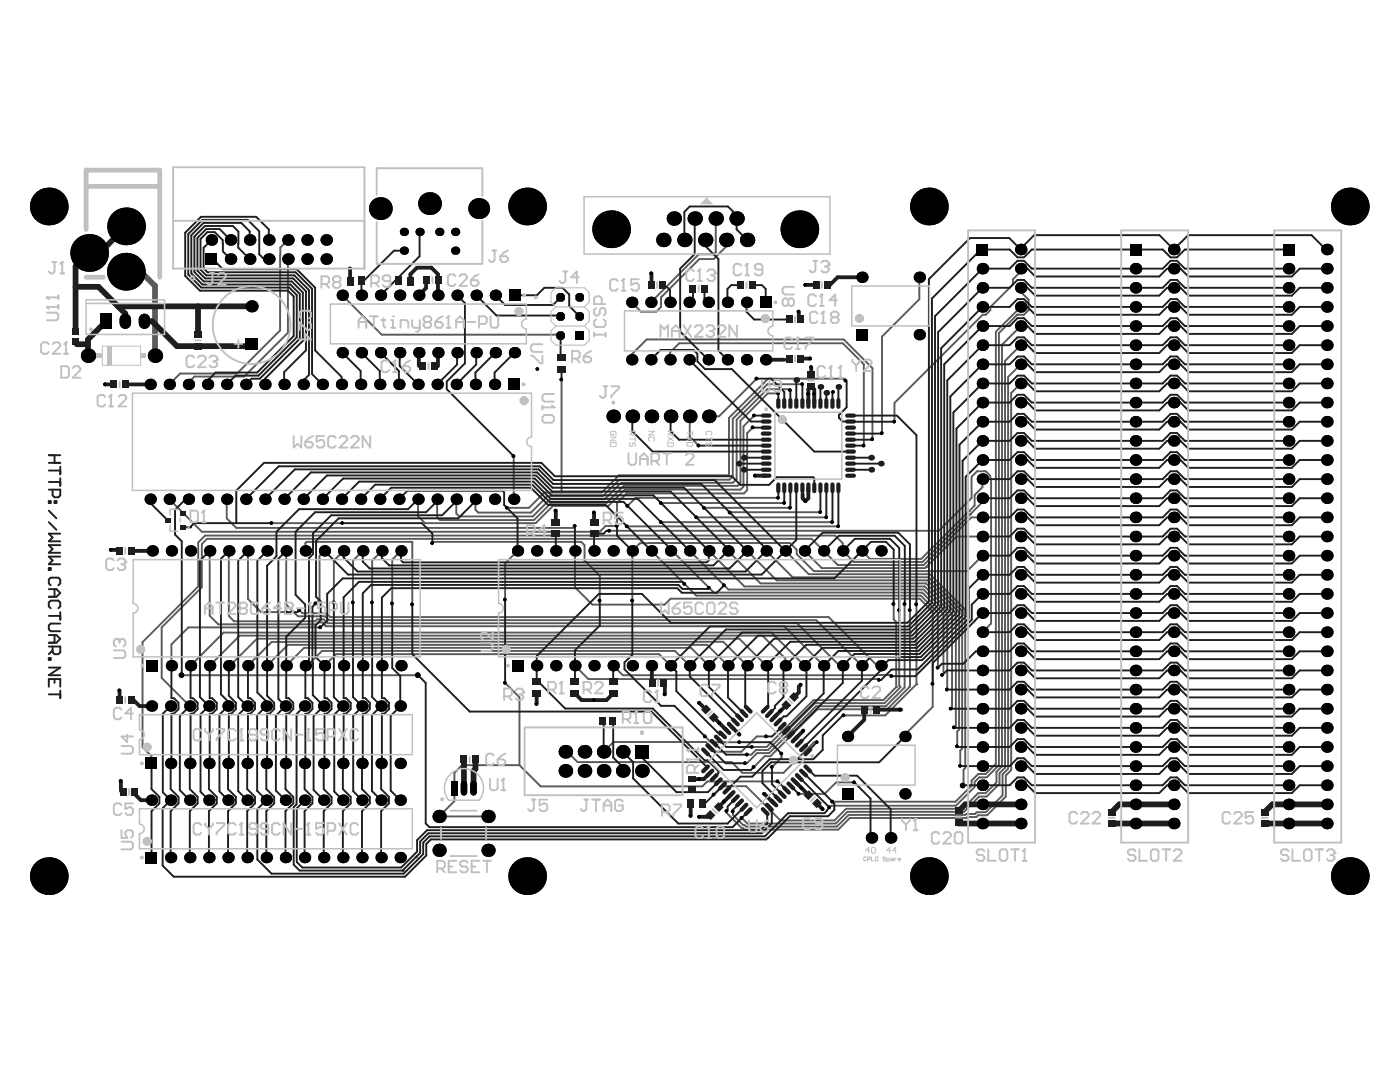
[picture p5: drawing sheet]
<svg xmlns="http://www.w3.org/2000/svg" width="279mm" height="216mm" viewBox="0 0 279 216" stroke-linecap="round" stroke-linejoin="round" font-family="sans-serif">
<path d="M55.9 51h.1M36 74.5l-1.4 1.4v.4M61.2 108.1l-.3 .3v1.5M87.2 103.2l.6 .6M91.1 102.5l.5 .5M45.7 132.8h.2M57.2 128.1h.1M59.8 121.8l.6 .6M63.3 123.6l-.4 .4M64.4 124.2h-.9l-.3 .4M65 124.8v.2M30.2 150.9v1.4" fill="none" stroke="#5a5a5a" stroke-width=".38"/>
<circle cx="102.5" cy="99.6" r=".19" fill="#5a5a5a"/>
<path d="M114.7 105l-.3 .3M125.1 105l.1 .1M127.7 108.4l-1.5 1.5M112.8 150h.4M122.4 148.1l-1.9 1.9" fill="none" stroke="#5a5a5a" stroke-width=".38"/>
<circle cx="130" cy="109.9" r=".19" fill="#5a5a5a"/>
<g fill="none" stroke="#5a5a5a" stroke-width=".38">
<path d="M142.8 50.3l-.4 .4M144.9 47.9v1.3M157.5 77.7l.2 .2M147 95.6l-.7 .7M148.4 97.1l-.6 .6M129.4 108.4h.1M141.5 117.3l1 .9M145.7 102.2v.1M157.7 108.4l1.3 1.3M168.2 108.4v1.5M167.5 132.8h.7M172 132.8h.1"/>
<path d="M175 134.7h.1M175.1 132.8h.7M175.3 135.5l.2 .2M148.7 152.3h.4M151 147h1.9M152.6 150.9l-2.2 2.2M156 151.2l-1.9 1.9M145 161.8v.4M148 165.2h.3M148 163.2l1.1 1.1M148.3 164.6h.3l.3 .3"/>
</g>
<circle cx="178.9" cy="137.1" r=".19" fill="#5a5a5a"/>
<path d="M178.4 123.6l.5 .5M179.5 136.8l.2 .3M180.6 120.5l-.1 .1M181.6 136.9v.1" fill="none" stroke="#5a5a5a" stroke-width=".38"/>
<circle cx="182.9" cy="136.5" r=".19" fill="#5a5a5a"/>
<path d="M182.2 119.5h1.3" fill="none" stroke="#5a5a5a" stroke-width=".38"/>
<g fill="#5a5a5a">
<circle cx="182.2" cy="119.5" r=".19"/>
<circle cx="184.8" cy="113.1" r=".19"/>
</g>
<path d="M184.8 113.1l-.2 .3M188.3 134.5l-.2 .2M189 137.6h.1M190.8 144.8l-.4 .4M191.4 145.6l-.4 .4M192 149.4l-.4 .3M195.2 154.4l-1.3 1.4M195.4 155.1l-.9 .9M194.9 162.1l-.3 .3" fill="none" stroke="#5a5a5a" stroke-width=".38"/>
<g fill="#5a5a5a">
<circle cx="193.4" cy="102" r=".19"/>
<circle cx="193.6" cy="102.6" r=".19"/>
</g>
<path d="M203 62.8h1.4M194.5 98.8v2.1M195 94l-1.1 1.1M196.7 94l.9 1M198.9 154v2.1M201.8 153.7l-1.1 1" fill="none" stroke="#5a5a5a" stroke-width=".38"/>
<circle cx="203" cy="62.8" r=".19" fill="#5a5a5a"/>
<g fill="none" stroke="#5a5a5a" stroke-width=".38">
<path d="M57.5 47.9l-1.6 1.5v1.6M203.7 53.6v.6M203.7 57.4v.8M51.9 76.7v.3M91.1 99.6v2.9M94.9 99.6v2.1M102.5 91v8.6M125.1 98.5l-2 1.9M63.8 119.7l-.8 .7M76.2 109.9l-1.9 2M65.1 122.4l.8 .7M28.4 149.1l1.8 1.8"/>
<path d="M90.7 154.2v5.7"/>
</g>
<circle cx="126.2" cy="119.8" r=".19" fill="#5a5a5a"/>
<g fill="none" stroke="#5a5a5a" stroke-width=".38">
<path d="M55.9 51v14.9l-8.6 8.6h-11.3M57.5 51.7v14.7l-8.8 8.7h-9.9l-1.6 1.6h1.4M68.3 58.9l7.9 7.9h35.5M142.4 50.7h-3l-9.5 9.6M142.8 43.6v6.7M144.9 49.2l-2.5 2.5h-2.8l-7.7 7.6v1.9l-.9 1h-3l-1.9-1.9M183.5 55.3v4.4l-7.5 7.5v19.2M203.7 54.2l-1.6 1.5v1.1l-4.5 4.5v.6l-.9 .9h-.6l-17.6 17.6v3.7M203.7 58.2l1.6 1.6v2.1l-.9 .9M34.6 76.3l-.4 .4h-.4M112.1 75.8v22.5M126.1 71.8v-1.1l3-3h39.3l5.7 5.8v14.2"/>
<path d="M133.7 71.8v-1.5l1.9-1.8h32.6l4.2 4.2v16.2M151 75.6l-7.5 7.5h-2M155.3 78.5h-2.1l-5.4 5.5v12.4l-.6 .5h-22.7l-3.4 3.4h-11.1l-3.4 3.5h-18.8M157.5 77.7h-4.4l-6.1 6.1v11.8M160.1 76.7h-6.9l-7 6.9v11.4l-.6 .7h-22l-3.3 3.3h-11.1l-3.2 3.3h-10.5l-.6-.6M168.8 75.9l-.4-.3h-15.1l-7.8 7.8v11.4h-22l-3.4 3.5h-11.5l-3 3h-4.4M203 62.8l-3.6 3.7v86.2l-2.5 2.4h-1.5M203.7 61.2l-5 5v86.2l-2 2h-1.5M203.7 68.9l-3.1 3.1v81.2l-1.1 1.1v2.1l-2.6 2.5h-1.5l-3 3.1h-23.3l-2.3 2.3h-17.7M203.7 72.7l-2.5 2.5v78.2l-1.1 1.1v4.2l-3.4 3.4h-1.8M203.7 76.5l-1.9 1.9v75.3M203.7 65.1l-3.7 3.7v84.1l-1.1 1.1"/>
<path d="M33.8 99.6l6.5 6.5h79.4l1.2-1.1h2.2v-4.6M45.2 99.6v3.8l2 1.9h67.2M87.2 99.6v3.6M137.7 83.1v4l1.7 1.8M146.3 96.3h-22.4l-3.2 3.3h-10.9l-3.5 3.4h-14.7M147.8 97.7h-23.1l-3.3 3.2h-11l-3.5 3.5h-22.1l-1.4-1.4v-3.4M150.3 85.3l-1.2 1.1v11.4l-.6 .7h-23.4M150.5 82.9l-2.1 2.2v12M155.3 99.3h-28.5l-1.6 1.6M193.9 95.1v4.3l-6.5 6.5h-65.8M195 94h1.7M196.1 95.6v1.6l-1.6 1.6"/>
<path d="M196.1 99.4v.8l-12 11.9h-13.7l-2.2-2.2M197.6 95v.5l.2 .1v28.8l-1.7 1.7M41.8 109.9v13l1.8 1.7h19.6M45.7 109.9v13l1 1.1h16.2M49.5 109.9v9.6l2.6 2.6h5M54.2 104.4h14.1M57.1 109.9v10.7l2.4 2.4h5.4l.7 .7h97.3l9.1 9.1M61.2 108.1h21.1v12.5M64.8 109.9l-1 1v8.8M68.6 109.9l-2 2v8.3M72.4 109.9l-2 2v8.3M74.3 111.9v8.3"/>
<path d="M80 109.9l-1.7 1.8v8.7M86.3 108.4l.3-.3h29.4l.7 .7v3l3 3.1v4.9M103.3 109.9l-2.5 2.5v7.3M114.7 109.9v7.3l3.5 3.4h14.4l1.2-1.1h48.4M125.1 105h42.2M126.2 109.9v9.9M127.7 108.4h1.7M129.4 108.4h28.3M130 109.9l8.9 9h44.9l3.4 3.4v10.9M131.9 100.4h24.7M131.9 104.2h34.2M134.1 109.9l7.4 7.4"/>
<path d="M137.7 109.9l7.7 7.7h38.9l4.7 4.8v15.2M139 103.2h26M140.5 101.3h17.2M141.5 109.9l7.1 7.1h35.9l5.5 5.5v18.7l-.2 .2M142.5 118.2h41.5l4.3 4.3v12M145.3 109.9l6.5 6.5h33l6 6v22.4M145.7 102.2h18M149.1 109.9l5.9 5.9h30.1l6.3 6.3v23.5M152.9 109.9l5.3 5.3h27.1l6.7 6.7v27.5M156.7 109.9l4.7 4.7h24.2l7 7v31.7l-.3 .3v3l-.1 .2M159 109.7v.9l3.4 3.4h30.6l3.1-3.1M160.6 109.9l3.4 3.5h20.6"/>
<path d="M168.2 108.4l-1.5-1.5h-125.8l-1.3 1.3v8.8l-11.2 11.1v21M183.5 119.5l2.6 2.6v18.9l-5.5 5.6v.4M194.5 100.9l-10.6 10.6h-10.3l-1.6-1.6M196.1 103.2h-2.2l-9.6 9.5h-17.1l-5.2-5.2h-120.7l-1 1v8.7l-8 8v10.1l5.6 5.6M196.1 107.1h-5.2l-6.1 6M36.3 134.7h47.1M38 132.8l6.6-6.6h109.4l6.6 6.6M41.8 132.8l6-6h104.4l4.5 4.6v1.4M45.9 132.8l5.4-5.4h96.2l5.4 5.4M49.5 132.8l4.7-4.7h90.1l4.8 4.7M53.3 132.8l4.2-4.1h83.6l4.2 4.1M57.1 132.8l3.6-3.5h77.2l3.6 3.5"/>
<path d="M60.4 122.4h4.7M61.3 132.8l3-2.9h70.4l3 2.9M63.3 123.6h1.3l.8 .8h93.7l8.4 8.4M64 125.2h-26.4l-3.4 3.4v4.2M64.4 124.2l.6 .6M64.8 132.8l2.3-2.3h64.4l2.3 2.3M65 125h91.5l7.9 7.8M65.9 123.1h99.5l9.7 9.7M100.8 136.3l2.9 2.8v13.6M114.7 132.8l2.7 2.7h57.9M122.4 132.8l1.9 1.9h53.6M177.9 134.7h.1"/>
<path d="M177.9 134.7v.2M178.4 120.5v3.1M178.9 124.1v13l-2.6 2.6h-13.9l-9.4 9.4h-2.9M179.5 121.8v15M179.7 137.1l-3.2 3.2h-13.9l-9.3 9.4h-2.4l-1 .9M180.5 120.6v16.6l-3.7 3.7h-13.9l-9.4 9.4h-2.4l-2 2M181.6 137l-4.5 4.5h-14l-9.3 9.4h-1.2M181.6 121.8v15.1M182.9 120.6v15.9l-6.2 6.3h-8.3v-.2M90.7 159.9l-3.1 3h9.8M103.7 152.7l4.2 4.2h32.3l1-1h14M103.7 152.7h-11.5l-1.5 1.5"/>
<path d="M140.7 147l1.2 1.1h5.7M149.1 150.6h.8M151 147l-3 3h-5.1l-2-1.9h-18.5M156 150.4v.8M163 148.1h-.5l-6.1 6.1h-8.2l-2.2-2.1h-30.7l-2.1-2.1M170.5 156.1h-3.6l-2.3 2.3h-5.2M191 146v2.9M191.6 149.7v3.1M193.9 155.8v1l-3.2 3.2h-24.6M194.5 156v1l-3.7 3.8h-24.9l-.4 .3M198.9 156.1l-2.2 2.2h-1.5l-3.1 3.1h-23.3l-2.3 2.3h-10.7l-6.9-6.8h-4.8l-1.6 1.7M200.7 154.7v4.2l-3.7 3.8h-1.8l-.3 .3h-1.8l-.2 .2h-23.3l-2.3 2.3h-18.7l-.3-.3"/>
<path d="M145 162.2l3 3M146.3 161.9v.7l2 2M194.6 162.4h-1.8l-.2 .2h-23.2l-2.4 2.3h-18.1"/>
</g>
<path d="M28.1 54.2l2.8 2.8v14" fill="none" stroke="#5a5a5a" stroke-width="1.1"/>
<g fill="#000">
<circle cx="9.7" cy="41.2" r="3.8"/>
<circle cx="17.8" cy="50.5" r="3.8"/>
<circle cx="25.1" cy="54.2" r="3.8"/>
<circle cx="25.2" cy="45.2" r="3.8"/>
<circle cx="42.2" cy="47.9" r="1.15"/>
<circle cx="46" cy="47.9" r="1.15"/>
<circle cx="46" cy="51.7" r="1.15"/>
<circle cx="49.8" cy="47.9" r="1.15"/>
<circle cx="49.8" cy="51.7" r="1.15"/>
<circle cx="53.6" cy="47.9" r="1.15"/>
<circle cx="53.6" cy="51.7" r="1.15"/>
<circle cx="57.5" cy="47.9" r="1.15"/>
<circle cx="57.5" cy="51.7" r="1.15"/>
<circle cx="61.3" cy="51.7" r="1.15"/>
<circle cx="61.3" cy="47.9" r="1.15"/>
<circle cx="65.1" cy="51.7" r="1.15"/>
<circle cx="65.1" cy="47.9" r="1.15"/>
<circle cx="68.3" cy="58.9" r="1.13"/>
<circle cx="69.8" cy="53.6" r=".36"/>
<circle cx="72.1" cy="58.9" r="1.13"/>
<circle cx="75.9" cy="41.6" r="2.27"/>
<circle cx="75.9" cy="58.9" r="1.13"/>
<circle cx="79.8" cy="58.9" r="1.13"/>
<circle cx="80.6" cy="50" r=".82"/>
<circle cx="80.6" cy="46.3" r=".82"/>
<circle cx="83.6" cy="58.9" r="1.13"/>
<circle cx="83.7" cy="46.3" r=".82"/>
<circle cx="85.7" cy="40.6" r="2.27"/>
<circle cx="87.4" cy="58.9" r="1.13"/>
<circle cx="87.7" cy="46.3" r=".82"/>
<circle cx="90.8" cy="50" r=".82"/>
<circle cx="90.8" cy="46.3" r=".82"/>
<circle cx="91.2" cy="58.9" r="1.13"/>
<circle cx="95" cy="58.9" r="1.13"/>
<circle cx="95.5" cy="41.6" r="2.08"/>
<circle cx="98.9" cy="58.9" r="1.13"/>
<circle cx="105.2" cy="41.2" r="3.8"/>
<circle cx="122" cy="45.7" r="3.8"/>
<circle cx="130" cy="54.5" r=".36"/>
<circle cx="132.4" cy="47.9" r="1.43"/>
<circle cx="134.5" cy="43.6" r="1.43"/>
<circle cx="136.6" cy="47.9" r="1.43"/>
<circle cx="138.6" cy="43.6" r="1.43"/>
<circle cx="140.7" cy="47.9" r="1.43"/>
<circle cx="142.8" cy="43.6" r="1.43"/>
<circle cx="144.9" cy="47.9" r="1.43"/>
<circle cx="147" cy="43.6" r="1.43"/>
<circle cx="149.1" cy="47.9" r="1.43"/>
<circle cx="159.5" cy="45.7" r="3.8"/>
<circle cx="160.7" cy="56.8" r=".36"/>
<circle cx="172" cy="55.3" r="1.13"/>
<circle cx="183.5" cy="55.3" r="1.13"/>
<circle cx="185.4" cy="41.2" r="3.8"/>
<circle cx="196.1" cy="53.6" r="1.15"/>
<circle cx="196.1" cy="57.4" r="1.15"/>
<circle cx="203.7" cy="57.4" r="1.15"/>
<circle cx="203.7" cy="49.8" r="1.15"/>
<circle cx="203.7" cy="53.6" r="1.15"/>
<circle cx="226.6" cy="53.6" r="1.15"/>
<circle cx="226.6" cy="57.4" r="1.15"/>
<circle cx="234.3" cy="57.4" r="1.15"/>
<circle cx="234.3" cy="49.8" r="1.15"/>
<circle cx="234.3" cy="53.6" r="1.15"/>
<circle cx="257.2" cy="57.4" r="1.15"/>
<circle cx="257.2" cy="53.6" r="1.15"/>
<circle cx="264.8" cy="57.4" r="1.15"/>
<circle cx="264.8" cy="53.6" r="1.15"/>
<circle cx="264.8" cy="49.8" r="1.15"/>
<circle cx="269.4" cy="41.2" r="3.8"/>
<circle cx="17.6" cy="71" r="1.43"/>
<circle cx="20.9" cy="76.7" r=".36"/>
<circle cx="30" cy="76.7" r="1.13"/>
<circle cx="30.9" cy="71" r="1.43"/>
<circle cx="33.8" cy="76.7" r="1.13"/>
<circle cx="37.6" cy="76.7" r="1.13"/>
<circle cx="41.4" cy="76.7" r="1.13"/>
<circle cx="45.2" cy="76.7" r="1.13"/>
<circle cx="49.1" cy="76.7" r="1.13"/>
<circle cx="50.2" cy="61.1" r="1.2"/>
<circle cx="52.9" cy="76.7" r="1.13"/>
<circle cx="56.7" cy="76.7" r="1.13"/>
<circle cx="60.5" cy="76.7" r="1.13"/>
<circle cx="64.3" cy="76.7" r="1.13"/>
<circle cx="68.2" cy="76.7" r="1.13"/>
<circle cx="68.3" cy="70.4" r="1.13"/>
<circle cx="72" cy="76.7" r="1.13"/>
<circle cx="72.1" cy="70.4" r="1.13"/>
<circle cx="75.8" cy="76.7" r="1.13"/>
<circle cx="75.9" cy="70.4" r="1.13"/>
<circle cx="79.6" cy="76.7" r="1.13"/>
<circle cx="79.8" cy="70.4" r="1.13"/>
<circle cx="83.4" cy="76.7" r="1.13"/>
<circle cx="83.6" cy="70.4" r="1.13"/>
<circle cx="87.2" cy="76.7" r="1.13"/>
<circle cx="87.4" cy="70.4" r="1.13"/>
<circle cx="91.1" cy="76.7" r="1.13"/>
<circle cx="91.2" cy="70.4" r="1.13"/>
<circle cx="94.9" cy="76.7" r="1.13"/>
<circle cx="95" cy="70.4" r="1.13"/>
<circle cx="98.7" cy="76.7" r="1.13"/>
<circle cx="98.9" cy="70.4" r="1.13"/>
<circle cx="102.7" cy="70.4" r="1.13"/>
<circle cx="107.2" cy="73.6" r=".36"/>
<circle cx="112" cy="75.7" r=".36"/>
<circle cx="126.1" cy="71.8" r="1.13"/>
<circle cx="126.1" cy="60.3" r="1.13"/>
<circle cx="129.9" cy="60.3" r="1.13"/>
<circle cx="129.9" cy="71.8" r="1.13"/>
<circle cx="133.7" cy="71.8" r="1.13"/>
<circle cx="133.7" cy="60.3" r="1.13"/>
<circle cx="137.5" cy="60.3" r="1.13"/>
<circle cx="137.5" cy="71.8" r="1.13"/>
<circle cx="141.4" cy="60.3" r="1.13"/>
<circle cx="141.4" cy="71.8" r="1.13"/>
<circle cx="145.2" cy="60.3" r="1.13"/>
<circle cx="145.2" cy="71.8" r="1.13"/>
<circle cx="149" cy="60.3" r="1.13"/>
<circle cx="149" cy="71.8" r="1.13"/>
<circle cx="151" cy="75.5" r=".36"/>
<circle cx="152.8" cy="71.8" r="1.13"/>
<circle cx="155.3" cy="78.5" r=".36"/>
<circle cx="157.7" cy="77.9" r=".36"/>
<circle cx="159.4" cy="62.2" r=".36"/>
<circle cx="160.1" cy="76.6" r=".36"/>
<circle cx="161.3" cy="78.6" r=".36"/>
<circle cx="161.6" cy="71.5" r=".36"/>
<circle cx="161.8" cy="73.2" r=".36"/>
<circle cx="162.5" cy="78.6" r=".36"/>
<circle cx="166.2" cy="78.2" r=".36"/>
<circle cx="168.7" cy="75.9" r=".36"/>
<circle cx="183.5" cy="66.8" r="1.13"/>
<circle cx="196.1" cy="61.2" r="1.15"/>
<circle cx="196.1" cy="65.1" r="1.15"/>
<circle cx="196.1" cy="68.9" r="1.15"/>
<circle cx="196.1" cy="76.5" r="1.15"/>
<circle cx="196.1" cy="72.7" r="1.15"/>
<circle cx="203.7" cy="68.9" r="1.15"/>
<circle cx="203.7" cy="76.5" r="1.15"/>
<circle cx="203.7" cy="61.2" r="1.15"/>
<circle cx="203.7" cy="65.1" r="1.15"/>
<circle cx="203.7" cy="72.7" r="1.15"/>
<circle cx="226.6" cy="76.5" r="1.15"/>
<circle cx="226.6" cy="68.9" r="1.15"/>
<circle cx="226.6" cy="61.2" r="1.15"/>
<circle cx="226.6" cy="65.1" r="1.15"/>
<circle cx="226.6" cy="72.7" r="1.15"/>
<circle cx="234.3" cy="72.7" r="1.15"/>
<circle cx="234.3" cy="68.9" r="1.15"/>
<circle cx="234.3" cy="61.2" r="1.15"/>
<circle cx="234.3" cy="76.5" r="1.15"/>
<circle cx="234.3" cy="65.1" r="1.15"/>
<circle cx="257.2" cy="76.5" r="1.15"/>
<circle cx="257.2" cy="61.2" r="1.15"/>
<circle cx="257.2" cy="65.1" r="1.15"/>
<circle cx="257.2" cy="68.9" r="1.15"/>
<circle cx="257.2" cy="72.7" r="1.15"/>
<circle cx="264.8" cy="65.1" r="1.15"/>
<circle cx="264.8" cy="72.7" r="1.15"/>
<circle cx="264.8" cy="68.9" r="1.15"/>
<circle cx="264.8" cy="76.5" r="1.15"/>
<circle cx="264.8" cy="61.2" r="1.15"/>
<circle cx="30" cy="99.6" r="1.13"/>
<circle cx="33.8" cy="99.6" r="1.13"/>
<circle cx="37.6" cy="99.6" r="1.13"/>
<circle cx="41.4" cy="99.6" r="1.13"/>
<circle cx="45.2" cy="99.6" r="1.13"/>
<circle cx="49.1" cy="99.6" r="1.13"/>
<circle cx="52.9" cy="99.6" r="1.13"/>
<circle cx="56.7" cy="99.6" r="1.13"/>
<circle cx="60.5" cy="99.6" r="1.13"/>
<circle cx="64.3" cy="99.6" r="1.13"/>
<circle cx="68.2" cy="99.6" r="1.13"/>
<circle cx="72" cy="99.6" r="1.13"/>
<circle cx="75.8" cy="99.6" r="1.13"/>
<circle cx="79.6" cy="99.6" r="1.13"/>
<circle cx="83.4" cy="99.6" r="1.13"/>
<circle cx="87.2" cy="99.6" r="1.13"/>
<circle cx="91.1" cy="99.6" r="1.13"/>
<circle cx="94.9" cy="99.6" r="1.13"/>
<circle cx="98.7" cy="99.6" r="1.13"/>
<circle cx="102.5" cy="91" r=".36"/>
<circle cx="102.5" cy="99.6" r="1.13"/>
<circle cx="122.4" cy="83.1" r="1.36"/>
<circle cx="126.2" cy="83.1" r="1.36"/>
<circle cx="130" cy="83.1" r="1.36"/>
<circle cx="133.8" cy="83.1" r="1.36"/>
<circle cx="137.7" cy="83.1" r="1.36"/>
<circle cx="139.4" cy="88.9" r=".36"/>
<circle cx="141.5" cy="83.1" r="1.36"/>
<circle cx="150.2" cy="85.3" r=".36"/>
<circle cx="150.5" cy="82.9" r=".36"/>
<circle cx="150.7" cy="94.9" r=".36"/>
<circle cx="155.3" cy="99.3" r=".36"/>
<circle cx="160.7" cy="100" r=".36"/>
<circle cx="172.3" cy="88.9" r=".36"/>
<circle cx="174.1" cy="87.6" r=".36"/>
<circle cx="176" cy="86.4" r=".36"/>
<circle cx="178.5" cy="84.1" r=".36"/>
<circle cx="196.1" cy="91.8" r="1.15"/>
<circle cx="196.1" cy="88" r="1.15"/>
<circle cx="196.1" cy="80.3" r="1.15"/>
<circle cx="196.1" cy="84.1" r="1.15"/>
<circle cx="196.1" cy="95.6" r="1.15"/>
<circle cx="196.1" cy="99.4" r="1.15"/>
<circle cx="203.7" cy="95.6" r="1.15"/>
<circle cx="203.7" cy="80.3" r="1.15"/>
<circle cx="203.7" cy="84.1" r="1.15"/>
<circle cx="203.7" cy="99.4" r="1.15"/>
<circle cx="203.7" cy="88" r="1.15"/>
<circle cx="203.7" cy="91.8" r="1.15"/>
<circle cx="226.6" cy="80.3" r="1.15"/>
<circle cx="226.6" cy="84.1" r="1.15"/>
<circle cx="226.6" cy="95.6" r="1.15"/>
<circle cx="226.6" cy="99.4" r="1.15"/>
<circle cx="226.6" cy="91.8" r="1.15"/>
<circle cx="226.6" cy="88" r="1.15"/>
<circle cx="234.3" cy="84.1" r="1.15"/>
<circle cx="234.3" cy="91.8" r="1.15"/>
<circle cx="234.3" cy="80.3" r="1.15"/>
<circle cx="234.3" cy="88" r="1.15"/>
<circle cx="234.3" cy="95.6" r="1.15"/>
<circle cx="234.3" cy="99.4" r="1.15"/>
<circle cx="257.2" cy="95.6" r="1.15"/>
<circle cx="257.2" cy="99.4" r="1.15"/>
<circle cx="257.2" cy="84.1" r="1.15"/>
<circle cx="257.2" cy="91.8" r="1.15"/>
<circle cx="257.2" cy="88" r="1.15"/>
<circle cx="257.2" cy="80.3" r="1.15"/>
<circle cx="264.8" cy="95.6" r="1.15"/>
<circle cx="264.8" cy="84.1" r="1.15"/>
<circle cx="264.8" cy="91.8" r="1.15"/>
<circle cx="264.8" cy="99.4" r="1.15"/>
<circle cx="264.8" cy="88" r="1.15"/>
<circle cx="264.8" cy="80.3" r="1.15"/>
<circle cx="22.1" cy="109.7" r=".36"/>
<circle cx="30.4" cy="109.9" r="1.13"/>
<circle cx="34.2" cy="109.9" r="1.13"/>
<circle cx="38" cy="109.9" r="1.13"/>
<circle cx="41.8" cy="109.9" r="1.13"/>
<circle cx="45.7" cy="109.9" r="1.13"/>
<circle cx="49.5" cy="109.9" r="1.13"/>
<circle cx="53.3" cy="109.9" r="1.13"/>
<circle cx="54.2" cy="104.4" r=".36"/>
<circle cx="57.1" cy="109.9" r="1.13"/>
<circle cx="60.9" cy="109.9" r="1.13"/>
<circle cx="64.8" cy="109.9" r="1.13"/>
<circle cx="68.3" cy="104.4" r=".36"/>
<circle cx="68.6" cy="109.9" r="1.13"/>
<circle cx="72.4" cy="109.9" r="1.13"/>
<circle cx="76.2" cy="109.9" r="1.13"/>
<circle cx="80" cy="109.9" r="1.13"/>
<circle cx="86.2" cy="108.4" r=".36"/>
<circle cx="100.7" cy="119.6" r=".36"/>
<circle cx="101.1" cy="101.3" r=".36"/>
<circle cx="103.3" cy="109.9" r="1.13"/>
<circle cx="107.1" cy="109.9" r="1.13"/>
<circle cx="110.9" cy="101.9" r=".36"/>
<circle cx="110.9" cy="109.9" r="1.13"/>
<circle cx="114.7" cy="104.9" r=".36"/>
<circle cx="114.7" cy="109.9" r="1.13"/>
<circle cx="118.5" cy="102.3" r=".36"/>
<circle cx="118.6" cy="109.9" r="1.13"/>
<circle cx="119.6" cy="119.8" r=".36"/>
<circle cx="121.6" cy="105.9" r=".36"/>
<circle cx="122.4" cy="109.9" r="1.13"/>
<circle cx="123.1" cy="104.9" r=".36"/>
<circle cx="125.1" cy="105" r=".36"/>
<circle cx="125.2" cy="100.9" r=".36"/>
<circle cx="126.1" cy="119.8" r=".36"/>
<circle cx="126.2" cy="109.9" r="1.13"/>
<circle cx="130" cy="109.9" r="1.13"/>
<circle cx="131.9" cy="104.2" r=".36"/>
<circle cx="131.9" cy="100.4" r=".36"/>
<circle cx="133.8" cy="109.9" r="1.13"/>
<circle cx="136.6" cy="116.5" r=".36"/>
<circle cx="137.7" cy="109.9" r="1.13"/>
<circle cx="138.9" cy="103.2" r=".36"/>
<circle cx="140.5" cy="101.3" r=".36"/>
<circle cx="141.5" cy="117.3" r=".36"/>
<circle cx="141.5" cy="109.9" r="1.13"/>
<circle cx="144.5" cy="116.8" r=".36"/>
<circle cx="145.3" cy="109.9" r="1.13"/>
<circle cx="145.6" cy="102.3" r=".36"/>
<circle cx="149.1" cy="109.9" r="1.13"/>
<circle cx="152.9" cy="109.9" r="1.13"/>
<circle cx="156.5" cy="100.4" r=".36"/>
<circle cx="156.7" cy="109.9" r="1.13"/>
<circle cx="157.6" cy="101.3" r=".36"/>
<circle cx="160.6" cy="109.9" r="1.13"/>
<circle cx="163.7" cy="102.2" r=".36"/>
<circle cx="164.4" cy="109.9" r="1.13"/>
<circle cx="164.9" cy="103.2" r=".36"/>
<circle cx="166" cy="104.2" r=".36"/>
<circle cx="167.3" cy="105" r=".36"/>
<circle cx="168.2" cy="109.9" r="1.13"/>
<circle cx="172" cy="109.9" r="1.13"/>
<circle cx="175.8" cy="109.9" r="1.13"/>
<circle cx="196.1" cy="103.2" r="1.15"/>
<circle cx="196.1" cy="110.9" r="1.15"/>
<circle cx="196.1" cy="107.1" r="1.15"/>
<circle cx="196.1" cy="114.7" r="1.15"/>
<circle cx="196.1" cy="118.5" r="1.15"/>
<circle cx="203.7" cy="118.5" r="1.15"/>
<circle cx="203.7" cy="107.1" r="1.15"/>
<circle cx="203.7" cy="114.7" r="1.15"/>
<circle cx="203.7" cy="103.2" r="1.15"/>
<circle cx="203.7" cy="110.9" r="1.15"/>
<circle cx="226.6" cy="118.5" r="1.15"/>
<circle cx="226.6" cy="107.1" r="1.15"/>
<circle cx="226.6" cy="103.2" r="1.15"/>
<circle cx="226.6" cy="110.9" r="1.15"/>
<circle cx="226.6" cy="114.7" r="1.15"/>
<circle cx="234.3" cy="103.2" r="1.15"/>
<circle cx="234.3" cy="107.1" r="1.15"/>
<circle cx="234.3" cy="110.9" r="1.15"/>
<circle cx="234.3" cy="114.7" r="1.15"/>
<circle cx="234.3" cy="118.5" r="1.15"/>
<circle cx="257.2" cy="114.7" r="1.15"/>
<circle cx="257.2" cy="118.5" r="1.15"/>
<circle cx="257.2" cy="103.2" r="1.15"/>
<circle cx="257.2" cy="107.1" r="1.15"/>
<circle cx="257.2" cy="110.9" r="1.15"/>
<circle cx="264.8" cy="110.9" r="1.15"/>
<circle cx="264.8" cy="118.5" r="1.15"/>
<circle cx="264.8" cy="107.1" r="1.15"/>
<circle cx="264.8" cy="114.7" r="1.15"/>
<circle cx="264.8" cy="103.2" r="1.15"/>
<circle cx="23.8" cy="137.8" r=".36"/>
<circle cx="34.2" cy="132.8" r="1.13"/>
<circle cx="36.2" cy="134.7" r=".55"/>
<circle cx="38" cy="132.8" r="1.13"/>
<circle cx="41.8" cy="132.8" r="1.13"/>
<circle cx="45.7" cy="132.8" r="1.13"/>
<circle cx="49.5" cy="132.8" r="1.13"/>
<circle cx="53.3" cy="132.8" r="1.13"/>
<circle cx="57" cy="122.1" r=".36"/>
<circle cx="57.1" cy="132.8" r="1.13"/>
<circle cx="59.7" cy="121.7" r=".36"/>
<circle cx="60.9" cy="132.8" r="1.13"/>
<circle cx="62.9" cy="120.4" r=".36"/>
<circle cx="63.9" cy="125.2" r=".36"/>
<circle cx="64.8" cy="132.8" r="1.13"/>
<circle cx="66.6" cy="120.2" r=".36"/>
<circle cx="68.6" cy="132.8" r="1.13"/>
<circle cx="70.4" cy="120.2" r=".36"/>
<circle cx="72.4" cy="132.8" r="1.13"/>
<circle cx="74.2" cy="120.2" r=".36"/>
<circle cx="76.2" cy="132.8" r="1.13"/>
<circle cx="78.2" cy="120.4" r=".36"/>
<circle cx="80" cy="132.8" r="1.13"/>
<circle cx="82.2" cy="120.6" r=".36"/>
<circle cx="83.4" cy="134.7" r=".55"/>
<circle cx="100.7" cy="136.2" r=".36"/>
<circle cx="107.1" cy="132.8" r="1.13"/>
<circle cx="110.9" cy="132.8" r="1.13"/>
<circle cx="114.7" cy="132.8" r="1.13"/>
<circle cx="118.5" cy="139.7" r=".36"/>
<circle cx="118.6" cy="132.8" r="1.13"/>
<circle cx="122.4" cy="132.8" r="1.13"/>
<circle cx="126.2" cy="132.8" r="1.13"/>
<circle cx="130" cy="132.8" r="1.13"/>
<circle cx="132.6" cy="138.5" r=".36"/>
<circle cx="133.8" cy="132.8" r="1.13"/>
<circle cx="137.7" cy="132.8" r="1.13"/>
<circle cx="141.5" cy="132.8" r="1.13"/>
<circle cx="145.3" cy="132.8" r="1.13"/>
<circle cx="149.1" cy="132.8" r="1.13"/>
<circle cx="152.9" cy="132.8" r="1.13"/>
<circle cx="156.7" cy="132.8" r="1.13"/>
<circle cx="159.7" cy="136.6" r=".36"/>
<circle cx="160.6" cy="132.8" r="1.13"/>
<circle cx="164.4" cy="132.8" r="1.13"/>
<circle cx="168.2" cy="132.8" r="1.13"/>
<circle cx="172" cy="132.8" r="1.13"/>
<circle cx="175.4" cy="135.7" r=".36"/>
<circle cx="175.8" cy="132.8" r="1.13"/>
<circle cx="177.9" cy="134.9" r=".36"/>
<circle cx="178.3" cy="120.5" r=".36"/>
<circle cx="179.4" cy="121.7" r=".36"/>
<circle cx="180.5" cy="120.5" r=".36"/>
<circle cx="181.5" cy="121.7" r=".36"/>
<circle cx="182.8" cy="120.6" r=".36"/>
<circle cx="186.1" cy="136.4" r=".36"/>
<circle cx="187.1" cy="133.2" r=".36"/>
<circle cx="188" cy="134.7" r=".36"/>
<circle cx="189" cy="137.6" r=".36"/>
<circle cx="196.1" cy="130" r="1.15"/>
<circle cx="196.1" cy="126.1" r="1.15"/>
<circle cx="196.1" cy="133.8" r="1.15"/>
<circle cx="196.1" cy="137.6" r="1.15"/>
<circle cx="196.1" cy="122.3" r="1.15"/>
<circle cx="203.7" cy="133.8" r="1.15"/>
<circle cx="203.7" cy="130" r="1.15"/>
<circle cx="203.7" cy="137.6" r="1.15"/>
<circle cx="203.7" cy="122.3" r="1.15"/>
<circle cx="203.7" cy="126.1" r="1.15"/>
<circle cx="226.6" cy="133.8" r="1.15"/>
<circle cx="226.6" cy="137.6" r="1.15"/>
<circle cx="226.6" cy="122.3" r="1.15"/>
<circle cx="226.6" cy="126.1" r="1.15"/>
<circle cx="226.6" cy="130" r="1.15"/>
<circle cx="234.3" cy="133.8" r="1.15"/>
<circle cx="234.3" cy="130" r="1.15"/>
<circle cx="234.3" cy="137.6" r="1.15"/>
<circle cx="234.3" cy="122.3" r="1.15"/>
<circle cx="234.3" cy="126.1" r="1.15"/>
<circle cx="257.2" cy="133.8" r="1.15"/>
<circle cx="257.2" cy="122.3" r="1.15"/>
<circle cx="257.2" cy="137.6" r="1.15"/>
<circle cx="257.2" cy="126.1" r="1.15"/>
<circle cx="257.2" cy="130" r="1.15"/>
<circle cx="264.8" cy="137.6" r="1.15"/>
<circle cx="264.8" cy="126.1" r="1.15"/>
<circle cx="264.8" cy="133.8" r="1.15"/>
<circle cx="264.8" cy="130" r="1.15"/>
<circle cx="264.8" cy="122.3" r="1.15"/>
<circle cx="24.1" cy="155.8" r=".36"/>
<circle cx="30.2" cy="159.7" r="1.13"/>
<circle cx="30.2" cy="140.9" r="1.13"/>
<circle cx="34.1" cy="159.7" r="1.13"/>
<circle cx="34.1" cy="140.9" r="1.13"/>
<circle cx="34.1" cy="152.3" r="1.13"/>
<circle cx="37.9" cy="159.7" r="1.13"/>
<circle cx="37.9" cy="140.9" r="1.13"/>
<circle cx="37.9" cy="152.3" r="1.13"/>
<circle cx="41.7" cy="159.7" r="1.13"/>
<circle cx="41.7" cy="140.9" r="1.13"/>
<circle cx="41.7" cy="152.3" r="1.13"/>
<circle cx="45.5" cy="159.7" r="1.13"/>
<circle cx="45.5" cy="140.9" r="1.13"/>
<circle cx="45.5" cy="152.3" r="1.13"/>
<circle cx="49.3" cy="159.7" r="1.13"/>
<circle cx="49.3" cy="140.9" r="1.13"/>
<circle cx="49.3" cy="152.3" r="1.13"/>
<circle cx="53.2" cy="159.7" r="1.13"/>
<circle cx="53.2" cy="140.9" r="1.13"/>
<circle cx="53.2" cy="152.3" r="1.13"/>
<circle cx="57" cy="140.9" r="1.13"/>
<circle cx="57" cy="159.7" r="1.13"/>
<circle cx="57" cy="152.3" r="1.13"/>
<circle cx="60.8" cy="159.7" r="1.13"/>
<circle cx="60.8" cy="140.9" r="1.13"/>
<circle cx="60.8" cy="152.3" r="1.13"/>
<circle cx="64.6" cy="159.7" r="1.13"/>
<circle cx="64.6" cy="140.9" r="1.13"/>
<circle cx="64.6" cy="152.3" r="1.13"/>
<circle cx="68.4" cy="159.7" r="1.13"/>
<circle cx="68.4" cy="140.9" r="1.13"/>
<circle cx="68.4" cy="152.3" r="1.13"/>
<circle cx="72.2" cy="159.7" r="1.13"/>
<circle cx="72.2" cy="140.9" r="1.13"/>
<circle cx="72.2" cy="152.3" r="1.13"/>
<circle cx="76.1" cy="159.7" r="1.13"/>
<circle cx="76.1" cy="152.3" r="1.13"/>
<circle cx="76.1" cy="140.9" r="1.13"/>
<circle cx="79.9" cy="159.7" r="1.13"/>
<circle cx="79.9" cy="152.3" r="1.13"/>
<circle cx="79.9" cy="140.9" r="1.13"/>
<circle cx="107" cy="140.4" r=".36"/>
<circle cx="112.8" cy="153.8" r="1.36"/>
<circle cx="112.8" cy="150" r="1.36"/>
<circle cx="116.7" cy="153.8" r="1.36"/>
<circle cx="116.7" cy="150" r="1.36"/>
<circle cx="120.5" cy="153.8" r="1.36"/>
<circle cx="120.5" cy="150" r="1.36"/>
<circle cx="124.3" cy="153.8" r="1.36"/>
<circle cx="124.3" cy="150" r="1.36"/>
<circle cx="128.1" cy="153.8" r="1.36"/>
<circle cx="139.5" cy="155.4" r=".36"/>
<circle cx="139.5" cy="140.3" r=".36"/>
<circle cx="140.6" cy="146.9" r=".36"/>
<circle cx="142.4" cy="158.5" r=".36"/>
<circle cx="143.5" cy="144.3" r=".36"/>
<circle cx="144.5" cy="159.9" r=".36"/>
<circle cx="147.5" cy="148.1" r=".36"/>
<circle cx="147.5" cy="146.6" r=".36"/>
<circle cx="148.7" cy="152.3" r=".36"/>
<circle cx="149" cy="150.6" r=".36"/>
<circle cx="150" cy="149" r=".36"/>
<circle cx="150.4" cy="153" r=".36"/>
<circle cx="152.5" cy="158.4" r=".36"/>
<circle cx="152.9" cy="146.9" r=".36"/>
<circle cx="154" cy="153" r=".36"/>
<circle cx="155.2" cy="155.9" r=".36"/>
<circle cx="155.7" cy="141.8" r=".36"/>
<circle cx="155.9" cy="150.4" r=".36"/>
<circle cx="159.4" cy="158.4" r=".36"/>
<circle cx="159.9" cy="157.2" r=".36"/>
<circle cx="160.3" cy="145.8" r=".36"/>
<circle cx="163" cy="148.1" r=".36"/>
<circle cx="166.1" cy="160" r=".36"/>
<circle cx="168.3" cy="142.7" r=".36"/>
<circle cx="169.2" cy="147" r="1.13"/>
<circle cx="170.4" cy="156.1" r=".36"/>
<circle cx="179.6" cy="141.6" r=".36"/>
<circle cx="180.6" cy="147" r="1.13"/>
<circle cx="180.6" cy="158.4" r="1.13"/>
<circle cx="189.7" cy="141.4" r=".36"/>
<circle cx="190.4" cy="145.1" r=".36"/>
<circle cx="191" cy="148.9" r=".36"/>
<circle cx="191.6" cy="152.8" r=".36"/>
<circle cx="192.1" cy="156.7" r=".55"/>
<circle cx="196.1" cy="152.9" r="1.15"/>
<circle cx="196.1" cy="149.1" r="1.15"/>
<circle cx="196.1" cy="156.7" r="1.15"/>
<circle cx="196.1" cy="145.2" r="1.15"/>
<circle cx="196.1" cy="141.4" r="1.15"/>
<circle cx="203.7" cy="149.1" r="1.15"/>
<circle cx="203.7" cy="156.7" r="1.15"/>
<circle cx="203.7" cy="141.4" r="1.15"/>
<circle cx="203.7" cy="145.2" r="1.15"/>
<circle cx="203.7" cy="152.9" r="1.15"/>
<circle cx="226.6" cy="149.1" r="1.15"/>
<circle cx="226.6" cy="156.7" r="1.15"/>
<circle cx="226.6" cy="141.4" r="1.15"/>
<circle cx="226.6" cy="145.2" r="1.15"/>
<circle cx="226.6" cy="152.9" r="1.15"/>
<circle cx="234.3" cy="149.1" r="1.15"/>
<circle cx="234.3" cy="145.2" r="1.15"/>
<circle cx="234.3" cy="152.9" r="1.15"/>
<circle cx="234.3" cy="156.7" r="1.15"/>
<circle cx="234.3" cy="141.4" r="1.15"/>
<circle cx="257.2" cy="156.7" r="1.15"/>
<circle cx="257.2" cy="149.1" r="1.15"/>
<circle cx="257.2" cy="141.4" r="1.15"/>
<circle cx="257.2" cy="152.9" r="1.15"/>
<circle cx="257.2" cy="145.2" r="1.15"/>
<circle cx="264.8" cy="149.1" r="1.15"/>
<circle cx="264.8" cy="152.9" r="1.15"/>
<circle cx="264.8" cy="156.7" r="1.15"/>
<circle cx="264.8" cy="145.2" r="1.15"/>
<circle cx="264.8" cy="141.4" r="1.15"/>
<circle cx="9.7" cy="174.8" r="3.8"/>
<circle cx="34.1" cy="171.1" r="1.13"/>
<circle cx="37.9" cy="171.1" r="1.13"/>
<circle cx="41.7" cy="171.1" r="1.13"/>
<circle cx="45.5" cy="171.1" r="1.13"/>
<circle cx="49.3" cy="171.1" r="1.13"/>
<circle cx="53.2" cy="171.1" r="1.13"/>
<circle cx="57" cy="171.1" r="1.13"/>
<circle cx="60.8" cy="171.1" r="1.13"/>
<circle cx="64.6" cy="171.1" r="1.13"/>
<circle cx="68.4" cy="171.1" r="1.13"/>
<circle cx="72.2" cy="171.1" r="1.13"/>
<circle cx="76.1" cy="171.1" r="1.13"/>
<circle cx="79.9" cy="171.1" r="1.13"/>
<circle cx="87.6" cy="169.7" r="1.32"/>
<circle cx="87.6" cy="162.9" r="1.32"/>
<circle cx="97.4" cy="169.7" r="1.32"/>
<circle cx="97.4" cy="162.9" r="1.32"/>
<circle cx="105.2" cy="174.8" r="3.8"/>
<circle cx="137.8" cy="162.8" r=".36"/>
<circle cx="139.5" cy="163" r=".36"/>
<circle cx="145" cy="161.8" r=".36"/>
<circle cx="146.2" cy="161.9" r=".36"/>
<circle cx="148" cy="163.2" r=".36"/>
<circle cx="164.1" cy="161.4" r=".36"/>
<circle cx="165.5" cy="161.1" r=".36"/>
<circle cx="173.9" cy="167.2" r="1.15"/>
<circle cx="177.7" cy="167.2" r="1.15"/>
<circle cx="185.4" cy="174.8" r="3.8"/>
<circle cx="196.1" cy="164.3" r="1.15"/>
<circle cx="196.1" cy="160.5" r="1.15"/>
<circle cx="203.7" cy="160.5" r="1.15"/>
<circle cx="203.7" cy="164.3" r="1.15"/>
<circle cx="226.6" cy="164.3" r="1.15"/>
<circle cx="226.6" cy="160.5" r="1.15"/>
<circle cx="234.3" cy="160.5" r="1.15"/>
<circle cx="234.3" cy="164.3" r="1.15"/>
<circle cx="257.2" cy="164.3" r="1.15"/>
<circle cx="257.2" cy="160.5" r="1.15"/>
<circle cx="264.8" cy="160.5" r="1.15"/>
<circle cx="264.8" cy="164.3" r="1.15"/>
<circle cx="269.4" cy="174.8" r="3.8"/>
</g>
<g fill="#000">
<path d="M41 50.6h2.3v2.2h-2.3z" fill-rule="evenodd"/>
<path d="M101.6 57.8h2.2v2.3h-2.2z" fill-rule="evenodd"/>
<path d="M151.7 59.2h2.3v2.2h-2.3z" fill-rule="evenodd"/>
<path d="M194.9 48.6h2.3v2.3h-2.3z" fill-rule="evenodd"/>
<path d="M225.5 48.6h2.3v2.3h-2.3z" fill-rule="evenodd"/>
<path d="M256 48.6h2.3v2.3h-2.3z" fill-rule="evenodd"/>
<path d="M20 62.6h2.3v3h-2.3z" fill-rule="evenodd"/>
<path d="M49 67.4h2.4v2.4h-2.4z" fill-rule="evenodd"/>
<path d="M101.4 75.6h2.3v2.3h-2.3z" fill-rule="evenodd"/>
<path d="M111 66.5l.5-.4h.8l.4 .4v.9l-.4 .4h-.8l-.5-.4z" fill-rule="evenodd"/>
<path d="M111 62.7l.5-.4h.8l.4 .4v.9l-.4 .4h-.8l-.5-.4z" fill-rule="evenodd"/>
<path d="M111 58.9l.5-.4h.8l.4 .4v.9l-.4 .4h-.8l-.5-.4z" fill-rule="evenodd"/>
<path d="M114.9 62.7l.4-.4h.8l.4 .4v.9l-.4 .4h-.8l-.4-.4z" fill-rule="evenodd"/>
<path d="M114.9 58.9l.4-.4h.8l.4 .4v.9l-.4 .4h-.8l-.4-.4z" fill-rule="evenodd"/>
<path d="M114.9 66.1h1.6v1.7h-1.6z" fill-rule="evenodd"/>
<path d="M170.9 65.6h2.3v2.3h-2.3z" fill-rule="evenodd"/>
<path d="M29.3 131.7h2.2v2.3h-2.2z" fill-rule="evenodd"/>
<path d="M102.1 131.7h2.3v2.3h-2.3z" fill-rule="evenodd"/>
<path d="M29.1 151.2h2.2v2.3h-2.2z" fill-rule="evenodd"/>
<path d="M90 155.8h1.3v2.9h-1.3z" fill-rule="evenodd"/>
<path d="M126.8 148.7h2.6v2.6h-2.6z" fill-rule="evenodd"/>
<path d="M168 157.3h2.3v2.3h-2.3z" fill-rule="evenodd"/>
<path d="M29.1 170h2.2v2.3h-2.2z" fill-rule="evenodd"/>
</g>
<path d="M25 63.7v.8M28.8 63.7v.8" fill="none" stroke="#000" stroke-width="2.3"/>
<path d="M92.6 156.4v1.7M94.5 156.4v1.7" fill="none" stroke="#000" stroke-width="1.3"/>
<circle cx="23.2" cy="109.7" r=".38" fill="#1e1e1e"/>
<g fill="none" stroke="#1e1e1e" stroke-width=".38">
<path d="M40.6 53.5l.8 .8M41.4 46.3h1.4M42.2 51.7h.3M44.4 47.9l.1 .7M44.5 50.2l1.5 1.5M47.6 48.6h-.1M43 74.3l-1.6 1.6v.8M50.2 75.6h1.7M52.9 75.6v1.1M56.7 74.3v2.4M60.5 75.9v.8M62.3 74.6l2 2.1"/>
<path d="M68.2 75.2v1.5M25.7 109.7l.2 .2M38.1 105v.2M55.2 111l-1.9 1.9M34.7 139.3l.9 .9M38 139.3h.5l.9 .9M41.8 139.3h.5M44.1 138.6l1.4 1.4v.9M50 139.3l.9 .9M53.2 140v.9M53.3 138.8l1.4 1.4M57.1 139.3h.5"/>
<path d="M59.8 121.8l-.4 .3M60.9 139.3h.5M62.5 133.5h-.1M63 120.4l-.6 .7M64 123.7l-1 1.1M65.3 139.3l.9 .9M68.6 139.3h.5l.9 .9M72.4 139.3h.5M74.3 139.1l1.8 1.8M76.2 139.3h.5M35.6 141.5l-.9 .9M37.9 157.5l1.5 1.5"/>
<path d="M38 152.2l-.1 .1M39.4 141.5l-.9 .9h-.5M41.8 142.4h.5M41.8 152.2l-.1 .1M45.7 142.4h.5M50.9 141.5l-.9 .9M53.2 157.5l1.5 1.5M54.7 141.5l-.9 .9h-.5M57.1 142.4h.5M60.8 159.7l-1.6 1.6M60.9 142.4h.5M66.2 141.5l-.9 .9"/>
<path d="M68.4 157.5l1.6 1.5M70 141.5l-.9 .9h-.5M72.4 142.4h.5M76.2 142.4h.5M39.4 160.3l-1.5 1.5M53.7 173.9l.5 .4M54.7 160.3l-1.5 1.5M59.2 172l1.1 1.1M70 160.3l-1.6 1.5"/>
</g>
<path d="M28.8 64.1h1.6" fill="none" stroke="#1e1e1e" stroke-width="1.1"/>
<circle cx="80.3" cy="173.7" r=".19" fill="#1e1e1e"/>
<g fill="none" stroke="#1e1e1e" stroke-width=".38">
<path d="M83.6 73l.7 .7M94.9 74.3v2.4M98.7 74.3v2.4M111.9 71.2l.2 .2M87.2 99.6v.4M91.1 99.6v.4M94.9 99.6v.4M100.3 97.9l.3 .3M106 97.3l.6 .7M109 100.4l.4 .4M81 173.9l-.4 .4M85 164.3l.7 .7"/>
<path d="M85.5 166.3l-1.6 1.6M85.7 166.9l-1.2 1.2"/>
</g>
<circle cx="114.7" cy="109.9" r=".19" fill="#1e1e1e"/>
<g fill="none" stroke="#1e1e1e" stroke-width=".38">
<path d="M133.1 57.2l.6 .7M137.7 41.2l-1.1 1.1M145.3 41.2l.9 1v.6M145.9 56.9l-.7 .8M138.4 69.8l.8 .8M139.2 72.1l1.5 1.6M121.6 105.9h-.6l-.5 .6M123.1 105v1.9M124.4 100.1l.8 .8M133.8 109.5v.4M135.2 117.4l.9 .9M136.2 116.1l.4 .4"/>
<path d="M145.3 109.5v.4M152.9 109.5v.4M130 132.8l.1 .1M149.1 132.8l-.4 .4M120.5 150h.4M143.2 146.2l.5 .4M143.4 153.9v.3l-.9 .9M152.2 153.8v2.5M145.2 160.9v.8l-.2 .1M146.3 161.6v.3M152.7 161.9l.4 .4"/>
</g>
<path d="M150.7 94.9h2.2M132.6 136.3h.1M139.6 155.5h.8M145.9 158.5v.1" fill="none" stroke="#1e1e1e" stroke-width=".76"/>
<circle cx="152.9" cy="88.9" r=".19" fill="#1e1e1e"/>
<path d="M152 56.9l.8 .8M150.5 82.9h2.4M156.1 144.9l-2 2.1M160.4 154.3h.1M153.6 161.1v.5l.4 .5" fill="none" stroke="#1e1e1e" stroke-width=".38"/>
<path d="M155.8 141.8l-1.4 1.4M156.9 140.7v.1M158.7 156h.1M154.4 160.2h.1" fill="none" stroke="#1e1e1e" stroke-width=".76"/>
<circle cx="160.4" cy="154.3" r=".19" fill="#1e1e1e"/>
<g fill="none" stroke="#1e1e1e" stroke-width=".38">
<path d="M203.1 59.7h1.3M203.1 52h1.3M203.1 51.4h1.3M166.3 78.2l-.2 .2M203.1 78.8h1.3M203.1 74.9h1.3M203.1 67.3h1.3M203.1 63.5h1.3M167.4 83.4l.8 .7M174.1 87.7h.1M176 86.4l-.1 .1M203.1 97.9h1.3"/>
<path d="M203.1 94h1.3M203.1 90.2h1.3M203.1 82.6h1.3M164.9 103.2h.1M166.1 104.2h.1M173.8 108.1l-1.8 1.8M203.1 113.1h1.3M203.1 109.3h1.3M203.1 105.5h1.3M160.6 132.8l.3 .4M175.5 135.7h.3M176.2 132.8h-.4v.9"/>
<path d="M188 132.4l-.8 .8M189 133.8l-.9 .9M194.5 123.9h.1M203.1 139.9h1.3M203.1 136h1.3M203.1 128.4h1.3M203.1 124.6h1.3M203.1 120.8h1.3M161.2 149.9v.1M166.1 160l.4 .4v1.2M203.1 155.1h1.3M203.1 151.3h1.3"/>
<path d="M203.1 143.7h1.3M165 161.7l-.5 .6M173.7 166l.2 1.2"/>
</g>
<path d="M159.8 71.6h1.9M161.3 77.7v.9M160.2 99.4l.6 .6 .5-.6M163.1 160.4l1.1 1.1" fill="none" stroke="#1e1e1e" stroke-width=".76"/>
<circle cx="221.8" cy="164.3" r=".57" fill="#1e1e1e"/>
<g fill="none" stroke="#1e1e1e" stroke-width=".38">
<path d="M233.6 59.7h1.3M233.6 52h1.3M233.6 51.4h1.3M233.6 78.8h1.3M233.6 74.9h1.3M233.6 67.3h1.3M233.6 63.5h1.3M233.6 97.9h1.3M233.6 94h1.3M233.6 90.2h1.3M233.6 82.6h1.3M233.6 113.1h1.3"/>
<path d="M233.6 109.3h1.3M233.6 105.5h1.3M233.6 139.9h1.3M233.6 136h1.3M233.6 128.4h1.3M233.6 124.6h1.3M233.6 120.8h1.3M233.6 155.1h1.3M233.6 151.3h1.3M233.6 143.7h1.3"/>
</g>
<circle cx="252.4" cy="164.3" r=".57" fill="#1e1e1e"/>
<g fill="none" stroke="#1e1e1e" stroke-width=".38">
<path d="M40 47.7v6.1M42.2 47.9l-1.6 1.5v4.1M43.8 45.7l2.2 2.2M44.5 48.6v1.6M47.5 48.6v.8M47.6 46.2v2.4M49.8 46.2v1.7M51.7 46.2v4.5M53.6 45.8v2.1M72.1 56.5v2.4M83.7 46.3v4.8M259.4 53.6l-1.6 1.6"/>
<path d="M263.9 49.1h.2M72 74v2.7M75.8 74v2.7M79.6 74v2.7M79.8 70.4v2.6M91.2 70.4v2.3M259.4 68.9l-1.6 1.5M259.4 99.4l-1.6 1.6M259.4 84.1l-1.6 1.6M34.9 106.7l1.4 1.3M38.8 104.4l-.7 .6M45.7 109.9l-1.6 1.6"/>
<path d="M55.2 106.1v4.9M59 118.7l1.9 1.9v2.7M62.5 106.4v4.2M63.1 119.1l.9 .9v3.7M65.3 118.5v5.4M68.6 109.9v1.4M72.4 109.9v2.2M76.2 109.9v1.5M259.4 114.7l-1.6 1.6M38 132.8v6.5M41.8 132.8v6.5M45.7 132.8v6"/>
<path d="M60.9 132.8v6.5M62.4 132.1l.1 .1v1.3M62.4 133.5v5.2M83.4 134.7l1.6 1.6M259.4 130l-1.6 1.5M30.2 152.3v5.2M31.8 159v1.3M35.6 140.2v1.3M35.6 159v1.3M37.9 152.3v5.2M39.4 140.2v1.3M39.4 159v1.3"/>
<path d="M41.7 152.3v5.2M43.8 157.9l1.7 1.8M45.5 152.3v5.2M45.5 140.9l-1.7 1.7M47.1 140.2v1.3M47.1 159v1.3M50.9 140.2v1.3M50.9 159v1.3M53.2 152.3v5.2M54.7 140.2v1.3M54.7 159v1.3M57 152.3v5.2"/>
<path d="M60.8 152.3v5.2M60.8 159.7h.1M60.8 140.9l-1.6 1.6M62.4 140.2v1.3M62.4 159v1.3M66.2 140.2v1.3M66.2 159v1.3M68.4 152.3v5.2M70 140.2v1.3M70 159v1.3M72.2 140.9v.2M72.2 152.3v5.2"/>
<path d="M74.2 157.8l1.9 1.9M76.1 152.3v5.2M76.1 140.9l-1.9 1.8M77.6 140.2v1.3M77.6 159v1.3M259.4 145.2l-1.6 1.6M83.9 167.9v2.3M84.5 168.1v2.3M85.1 168.4v2.3"/>
</g>
<path d="M17.6 67.7v3.3" fill="none" stroke="#1e1e1e" stroke-width="1.1"/>
<path d="M81.9 54.7v1.4M85 55.9v1.6l-1.4 1.4M87.4 54.7v4.2M83.6 70.4v2.6M87.4 70.4v2.7M24.1 155.8v2" fill="none" stroke="#1e1e1e" stroke-width=".76"/>
<circle cx="91.2" cy="58.9" r=".19" fill="#1e1e1e"/>
<path d="M94.5 153.8v3.5" fill="none" stroke="#1e1e1e" stroke-width="1.1"/>
<g fill="none" stroke="#1e1e1e" stroke-width=".38">
<path d="M98.9 58.9l1.9 2M133.7 57.9v2.4M136.6 42.3v5.6M138.3 57.6v1.9M138.6 43.6v7.1M140.6 57.6v2M145.2 57.7v2.6M152.8 57.7v2.6M95 70.4v2.3M111.9 67v4.2M112.1 73.7v2.1M139.2 70.6v1.5"/>
<path d="M149 60.3v1.9M100.6 98.2v2.6l.6 .5M126.2 83.1v3M133.8 83.1v3M155.3 97.3v2M157.7 97.3v4M163.7 97.3v4.9M167.4 82.8v.6M103.3 103.4v6.5M110.9 107.1v2.8M114.7 105v4.9M118.6 106.9v3"/>
<path d="M135.4 116.7l.8 .8M141.5 109.9v1.9M158.9 107.7l-2.2 2.2M107.1 130.9v5M114.7 129.8v6.3M122.4 132.8v2.7M124.6 132.2v1.4M137.7 132.8v2.2M141.5 132.8v4.3M145.3 132.8v6.4M160.9 133.2v5.7M164.4 132.8v5.6"/>
<path d="M168.2 132.8v3.5M173.7 131.1l-1.7 1.7v3M177.3 131.7l-1.1 1.1M120.5 144.1v5.9M122.2 143.9l.2 .2v7.1M124.3 153.1v.7M146.8 159.4l-1.6 1.5M148.7 140.9l.6 .6M153.7 148.1l2.3 2.3M154.1 153.1v3.4l2 2M154.6 140.8v.5l-1 1.1M164.2 146.8v2.8"/>
<path d="M149.3 161.9l-1.3 1.3M153.1 164.3l-1.3 1.4"/>
</g>
<path d="M130 54.6v2.3M161.9 73.3v1.5M161.9 77.1l-.6 .6M160.2 98.5v.9M161.3 97.3v2.1M130.1 132.9v3.4M132.7 136.3v2.3M139.6 140.3l1 1M142.5 143.2l1.1 1.1M172.5 141.6v2M141.7 162.8l-.2 .2" fill="none" stroke="#1e1e1e" stroke-width=".76"/>
<circle cx="179.7" cy="141.6" r=".38" fill="#1e1e1e"/>
<g fill="none" stroke="#1e1e1e" stroke-width=".38">
<path d="M37 46.4v8.7M37.6 46.7v8.1M38.2 46.9v7.7M38.8 47.2v7.1M39.4 47.5v6.5M40 53.8l1.2 1.1M46.5 45.1l1.1 1.1M48.1 44.5l1.7 1.7M49.4 43.9l2.3 2.3M51.7 50.7l.8 .8h1M58.2 56.2l2.2 2.2v9.6M59.2 58.9v8.4"/>
<path d="M59.8 58.6v9M61.1 58.1v11.8M62.3 57.6v17M62.9 57.4v12.5M135.7 53.6v12.6M143.4 51.7v18.3M185.4 55.7v64.3M186 59.6v60.7M203.1 55.9h1.3M233.6 55.9h1.3M259.4 57.4l-1.6 1.6M264.1 49.1l.7 .7"/>
<path d="M43 74.3h8.3M50.2 75.6l-1.1 1.1M51.6 74.9h-4.6l-1.8 1.8M61.7 74.8l-1.2 1.1M92.8 60.5v12M155.3 78.5v2M157.7 77.9v2.6M158.9 75.8v4.7M160.1 76.7v3.8M163.7 77.6v2.9M164.9 78.4v2.1M166.1 78.4v2.1"/>
<path d="M167.3 77.6v2.9M169 76.1v5.2M186.6 63.1v57.4M187.2 66.3v54.5M187.8 69.5v51.5M188.4 72.7v48.6M189 75.9v45.6M189.7 79.1v42.7M203.1 71.1h1.3M233.6 71.1h1.3M259.4 76.5l-1.6 1.6M259.4 72.7l-1.6 1.6"/>
<path d="M259.4 61.2l-1.6 1.6M259.4 65.1l-1.6 1.5M37 99.6h.6M47.2 97.9v6.5M158.9 97.3v10.4M164.9 97.3v5.9M166.1 97.3v6.9M167.3 97.3v7.7M182.9 86.8v33.8M190.3 82.3v39.7M190.9 85.5v36.8M191.5 88.7v33.8"/>
<path d="M192.1 91.9v30.9M192.7 95.1v28M203.1 86.4h1.3M233.6 86.4h1.3M259.4 95.6l-1.6 1.6M259.4 91.8l-1.6 1.6M259.4 88l-1.6 1.5M259.4 80.3l-1.6 1.6M34.9 101.7v5M36.3 108v26.7M36.4 105.2h1.7M39.9 111.9v27.2"/>
<path d="M44.1 111.5v27.1M47.5 111.9v27.2l1.8 1.8M51.4 111.9v26.3M53.3 112.9v25.9M59 106.1v12.6M63.1 107.9v11.2M68.6 119.2v20.1M72.4 118.4v20.9M72.4 112.1l1.4 1.3M76.2 111.4l1.5 1.4M78.1 117.4l-1.9 1.8v20.1M100.8 119.7v16.6"/>
<path d="M126.2 119.8v10.9M178.4 109.7v10.8M178.5 106.9l2.1 2v11.6M179.5 109.3v12.5M181.6 108.6v12.9M193.3 117.4v6M203.1 116.9h1.3M203.1 101.7h1.3M233.6 116.9h1.3M233.6 101.7h1.3M259.4 118.5l-1.6 1.6M259.4 107.1l-1.6 1.5"/>
<path d="M259.4 110.9l-1.6 1.5M259.4 103.2l-1.6 1.6M34.2 139.3h.5M42.3 139.3l1 .9M45.7 138.8l1.4 1.4M49.5 139.3h.5M55.6 139.5l1.4 1.4M57.1 122.1h2.3M57.1 127.1v12.2M57.6 139.3l.9 .9M61.4 139.3l1 .9M62.4 121.1v11"/>
<path d="M62.4 138.7l2.2 2.2M63 124.8v6.3M64.8 139.3h.5M65.3 123.9l-1.3 1.3M66.6 120.2v18.9l1.8 1.8M70.4 120.2v18.9l1.8 1.8M72.9 139.3l.9 .9M74.3 120.2v18.9M76.7 139.3l.9 .9M78.3 120.4v12.9M82.3 120.6v9.9M85 136.3v28"/>
<path d="M148.7 133.2v7.7M186.1 132.3v4.2M193.9 120.6v3.1M203.1 132.2h1.3M233.6 132.2h1.3M259.4 133.8l-1.6 1.5M259.4 137.6l-1.6 1.6M259.4 122.3l-1.6 1.6M259.4 126.1l-1.6 1.6M30.2 157.5l1.6 1.5M32.5 142.4v15.7M34.1 157.5l1.5 1.5"/>
<path d="M34.2 152.2l-.1 .1M34.2 142.4h.5M35.9 142.9v14.8M38 142.4v9.8M40 142.5v15.5M41.8 142.4v9.8M43.3 141.5l-1 .9M43.8 142.6v15.3M45.5 157.5l1.6 1.5M45.7 142.4v10.3M47.1 141.5l-.9 .9M47.5 142.6v15.3"/>
<path d="M49.3 157.5l1.6 1.5M49.5 142.4h.5M51.3 142.7v15.1M53.3 142.4v10.3M55.1 142.8v15M57 157.5l1.5 1.5M57.1 142.4v10.3M58.5 141.5l-.9 .9M59.2 142.5v18l-.6 .5M60.8 157.5l1.6 1.5M60.9 142.4v10.3M62.4 141.5l-1 .9"/>
<path d="M62.6 142.9v14.7M64.8 142.4h.5M66.7 142.6v15.3M68.6 142.4v10.3M70.5 142.8v15.1M72.2 157.5l1.6 1.5M72.4 142.4v10.3M73.8 141.5l-.9 .9M74.2 142.7v15.1M76.1 157.5l1.5 1.5M76.2 142.4v10.3M77.6 141.5l-.9 .9"/>
<path d="M78 142.8v15M126.3 152.1v3.2M173.7 159.4v6.6M203.1 147.5h1.3M233.6 147.5h1.3M259.4 152.9l-1.6 1.5M259.4 156.7l-1.6 1.6M259.4 141.4l-1.6 1.6M259.4 149.1l-1.6 1.5M31.8 160.3l-1.6 1.5v9.3M32.5 161.3v11.4M35.6 160.3l-1.5 1.5"/>
<path d="M37.9 161.8v9.3M41.7 161.8v9.3M47.1 160.3l-1.6 1.5v9.3M50.9 160.3l-1.6 1.5M51.4 161.5v10M53.2 161.8v9.3M58.5 160.3l-1.5 1.5v9.3M58.6 172.5l1.2 1.2M59.2 161.3v10.7M62.4 160.3l-1.6 1.5v9.3M68.4 161.8v9.3M73.8 160.3l-1.6 1.5v9.3"/>
<path d="M77.6 160.3l-1.5 1.5v9.3M83.9 170.2l-.9 .8M153.1 162.3v2M154 162.1v2.2"/>
</g>
<path d="M15.1 53.2v13M25 62.6v1.5M35.3 69.1h4.2M39.5 61.1v5.7" fill="none" stroke="#1e1e1e" stroke-width="1.1"/>
<path d="M69.9 53.6v2.5M161.3 78.6v1.9M22.1 109.7h1.1M110.9 101.9v2.3M118.6 102.3v1.9M23.9 137.8v1.9M114.7 138.4l1.4 1.3" fill="none" stroke="#1e1e1e" stroke-width=".76"/>
<circle cx="83" cy="171" r=".19" fill="#1e1e1e"/>
<g fill="none" stroke="#1e1e1e" stroke-width=".38">
<path d="M108.6 57.4h3.7M111.9 59.3l-1.5 1.6M138.3 59.5l-.8 .8M140.6 59.6l.8 .7M145.9 56.9h1.8M131.8 69.8h6.6M140.7 73.7h5.4M149 62.2l1.5 1.6M150.3 85.3h.1M80 111.8l.4 .4M118.6 106.5h1.9M141.5 111.8l-.5 .4"/>
<path d="M141.5 117.3l-.3 .2M156.5 100.3l.1 .1M107.1 136.1h.4M107.1 135.9l.2 .2M133.8 132.8l1.2 1.2M152.9 132.8l.4 .4M156.4 139.1l-1.8 1.7M156.7 132.8l-.3 .4M122.4 151.2l1.9 1.9M131.9 140.8h2.7M140.6 151.7h.6M143.7 146.6h.5"/>
<path d="M144.4 156.8h-.2l-1.7 1.8M144.8 152.3h3.9M144.9 149.1h5.2M147.8 155h2.3M152.9 147h1.2M153.6 151.5h8.7M156.9 142.9h-.5l-1.1 1.2M157.8 156.8l1.6 1.6M163 148.1l-1.8 1.8M86 167.5l-.9 .9M147.6 160.2l-1.3 1.4M148 163.2l-1.8 1.8"/>
<path d="M153.3 167.2l-.4 .3"/>
</g>
<path d="M81.9 54.7l1.3-1.3h2.9l1.3 1.3M152.8 71.8h3.8M159.4 62.2v1.4M162.5 77.7v.9M116.1 139.7h4.9M159.8 136.6l-.4 .4M141.7 154.3l-1.3 1.2M145.9 144.9l1.7 1.7M137.7 160.5l.1 .2" fill="none" stroke="#1e1e1e" stroke-width=".76"/>
<circle cx="162.9" cy="56.9" r=".38" fill="#1e1e1e"/>
<g fill="none" stroke="#1e1e1e" stroke-width=".76">
<path d="M160.8 56.9h2.1M172 55.3h-4.8l-1.6 1.6M21 76.7h1.7M25 76.7h5M161.9 77.1l.6 .6M162.5 78.6v1.9M25.9 109.9h4.5M26.7 139.7l1.1 1.2h2.4M107.1 138.4v2.1M122.4 138.4l-1.4 1.3M159.4 137v1.2l-1 1M27 158.6l1.1 1.1h2.1"/>
<path d="M138 155.5h2.4M140.6 141.3l.4 .4M143.6 144.3l1.5 1.5M145.9 158.6l-2.2 2.1M152.5 158.4l1.9 1.8M156.9 140.8l-1.1 1M158.7 156l2.3 2.3M160.3 145.8l-1.6 1.7M172.5 143.6l-3.3 3.4M174.9 141.6h4.8M137.8 160.7v2.1M139.6 163h1.5l.2-.2 .2 .2"/>
</g>
<g fill="none" stroke="#1e1e1e" stroke-width=".38">
<path d="M37 55.1l2.9 2.9h17.6l1.1 1.1v7.9l-7.3 7.3M37.6 54.8l2.6 2.6h17.5l1.5 1.5M38.2 54.6l2.2 2.2h17.6l1.8 1.8M38.8 54.3l1.9 1.9h17.5M39.4 54l1.5 1.6h17.6l2.6 2.5M41.2 54.9h17.5l3 3v16.9M41.4 46.3l-1.4 1.4M41.4 54.3h17.6l3.3 3.3M42.5 51.7l2 2h14.7l3.7 3.7M42.8 46.3l1.6 1.6M43.8 45.7h-2.6l-1.8 1.8M46.5 45.1h-5.6l-2.1 2.1"/>
<path d="M47.5 49.4l2.3 2.3M48.1 44.5h-7.5l-2.4 2.4M49.4 43.9h-9l-2.8 2.8M53.6 45.8l-2.5-2.5h-11l-3.1 3.1M80.6 50h-2l-6.5 6.5M83.7 51.1l-7.8 7.8M91.2 58.9l1.6 1.6M95 58.9l4.1 4.1h12.6M108.6 57.4l-1.5 1.5h-4.4M112.3 57.4l1.3 1.4v2.3l2.1 2.1M137.7 41.2h7.6M138.6 50.7l-2.9 2.9"/>
<path d="M140.7 49.1l2.7 2.6M147 43.6v2.2l2.1 2.1M150.3 56.9h1.7M203.1 59.7l-1.6 1.5h-5.4l-8.3 8.3M203.1 55.9l-1.6 1.5h-5.4l-8.9 8.9M203.1 52l-1.6 1.6h-5.4l-9.5 9.5M203.1 51.4l-1.6-1.6h-5.7l-9.8 9.8M203.7 57.4h1.3l1.6 1.6h24.8l1.5-1.6h2.7l1.6 1.6h20.6M203.7 53.6h1.3l1.6 1.6h24.8l1.5-1.6h2.7l1.6 1.6h20.6M203.7 49.8l-2.3-2.3h-7.8l-8.2 8.2M204.4 59.7l1.5 1.5h26.1l1.6-1.5M204.4 55.9l1.5 1.5h26.1l1.6-1.5"/>
<path d="M204.4 52l1.5 1.6h26.1l1.6-1.6M204.4 51.4l1.5-1.6h26.1l1.6 1.6M204.5 48.8l1.9-1.9h25l2.9 2.9 2.8-2.9h24.6l2.2 2.2M234.9 59.7l1.6 1.5h19.5M234.9 55.9l1.6 1.5h19.5M234.9 52l1.6 1.6h19.5M256 49.8h-19.5l-1.6 1.6M259.4 57.4h4.3M259.4 53.6h4.3M59.2 67.3l-7.6 7.6M59.8 67.6l-7.9 8M60.4 68l-7.5 7.6"/>
<path d="M61.1 69.9l-4.4 4.4M62.9 69.9l5.3 5.3M68.3 70.4l3.7 3.6M72.1 70.4l3.7 3.6M75.9 70.4l3.7 3.6M79.8 73l3.6 3.7M91.2 72.7l-4 4M92.8 72.5l-3.6 3.6v1.6l13.3 13.3M95 72.7l-3.9 4M98.9 70.4l-4 3.9M100.8 60.9h9.6M102.7 70.4l-4 3.9"/>
<path d="M131.8 69.8l-1.9 2M135.7 66.2l5.7 5.6M137.5 71.8l12.4 12.3h3M143.4 70l1.8 1.8M146.1 73.7l16.4 16.4h7.2M150.5 63.8h6.4M151 75.6h2.9l2.6 2.6v2.3M168.8 75.9l.2 .2M203.1 74.9l-1.6 1.6h-5.4l-5.8 5.8M203.1 71.1l-1.6 1.6h-5.4l-6.4 6.4M203.1 67.3l-1.6 1.6h-5.4l-7.1 7M203.1 78.8l-1.6 1.5h-5.4l-5.2 5.2"/>
<path d="M203.1 63.5l-1.6 1.6h-5.4l-7.7 7.6M203.7 76.5h1.3l1.6 1.6h24.8l1.5-1.6h2.7l1.6 1.6h20.6M203.7 72.7h1.3l1.6 1.6h24.8l1.5-1.6h2.7l1.6 1.6h20.6M203.7 68.9h1.3l1.6 1.5h24.8l1.5-1.5h2.7l1.6 1.5h20.6M203.7 61.2h1.3l1.6 1.6h24.8l1.5-1.6h2.7l1.6 1.6h20.6M203.7 65.1h1.3l1.6 1.5h24.8l1.5-1.5h2.7l1.6 1.5h20.6M204.4 74.9l1.5 1.6h26.1l1.6-1.6M204.4 71.1l1.5 1.6h26.1l1.6-1.6M204.4 67.3l1.5 1.6h26.1l1.6-1.6M204.4 63.5l1.5 1.6h26.1l1.6-1.6M204.4 78.8l1.5 1.5h26.1l1.6-1.5M234.9 74.9l1.6 1.6h19.5"/>
<path d="M234.9 71.1l1.6 1.6h19.5M234.9 67.3l1.6 1.6h19.5M234.9 78.8l1.6 1.5h19.5M234.9 63.5l1.6 1.6h19.5M259.4 76.5h4.3M259.4 72.7h4.3M259.4 68.9h4.3M259.4 61.2h4.3M259.4 65.1h4.3M9.7 92.4h2.3M9.7 90.8h2.3M9.7 97.7h2.3v1.1l-.4 .4h-.7l-.4-.4v-1.1"/>
<path d="M9.7 93.9h2.3M9.7 96.2h2.3M9.7 100h.4v.4h-.4zM10.9 90.8v1.6M10.9 100h.4v.4h-.4zM12 93.1v1.5M12 95.4v1.5M37 99.6l-2.1 2.1M49.1 99.6l6.5-6.6h52.1l2.8 2.8h32.1l14.1 14.1-4.7 4.8h-82.5l-4.7-4.8M52.9 99.6l5.9-5.9h48.7l2.9 2.9h29.5l13 12.9M56.7 99.6l5.3-5.3h45.2l3.1 3h26.2l12.6 12.6-3.5 3.5h-71.8M60.5 99.6l4.8-4.7h41.7l3.2 3.2h23.6l11.5 11.4"/>
<path d="M64.3 99.6l4.2-4.1h38.2l3.4 3.3h20.3l11.1 11.1M68.2 99.6l3.5-3.5h34.8l3.4 3.4h17.4l10.4 10.4M72 99.6l2.9-2.9h31.3l3.5 3.4h14.7M83.4 99.6l-2 2h-21.7l-4.5 4.5M87.2 100l-2.2 2.2h-22.1l-3.9 3.9M91.1 100l-2.9 2.8h-22.1l-3.6 3.6M94.9 100l-3.5 3.4h-23.8l-4.5 4.5M100.3 97.9h-19l-1.7 1.7M106 97.3h-27.9l-2.3 2.3M106.6 98l2.4 2.4M126.2 86.1l4 4h22.7M133.8 86.1l1.7 1.6h17.4"/>
<path d="M139.4 88.9h13.5M147.4 92.5h5.5M148.4 93.7h4.5M148.5 91.3h4.4M150.3 85.3h2.6M156.5 97.3v3M162.5 97.3v-1.8l-.2-.3h-7.3l-1.5 1.5h-5.7l-1.7-1.7h-35.4l-2.6-2.6h-55.4l-5.5 5.5M168.2 84.1h1.5M169 81.3l-1.6 1.5M169.7 93.7h4.2M169.7 91.3h4.1M169.7 87.7h4.4"/>
<path d="M169.7 88.9h2.7M169.7 86.5h6.2M169.7 92.5h6.1M169.7 82.9h9.3l3.9 3.9M169.8 84.1h8.7M203.1 97.9l-1.6 1.5h-5.4M203.1 90.2l-1.6 1.6h-5.4l-3.4 3.3M203.1 86.4l-1.6 1.6h-5.4l-4 3.9M203.1 82.6l-1.6 1.5h-5.4l-4.6 4.6M203.1 94l-1.6 1.6h-5.4M203.7 99.4h1.3l1.6 1.6h24.8l1.5-1.6h2.7l1.6 1.6h20.6M203.7 91.8h1.3l1.6 1.6h24.8l1.5-1.6h2.7l1.6 1.6h20.6"/>
<path d="M203.7 88h1.3l1.6 1.5h24.8l1.5-1.5h2.7l1.6 1.5h20.6M203.7 84.1h1.3l1.6 1.6h24.8l1.5-1.6h2.7l1.6 1.6h20.6M203.7 95.6h1.3l1.6 1.6h24.8l1.5-1.6h2.7l1.6 1.6h20.6M203.7 80.3h1.3l1.6 1.6h24.8l1.5-1.6h2.7l1.6 1.6h20.6M204.4 90.2l1.5 1.6h26.1l1.6-1.6M204.4 97.9l1.5 1.5h26.1l1.6-1.5M204.4 86.4l1.5 1.6h26.1l1.6-1.6M204.4 82.6l1.5 1.5h26.1l1.6-1.5M204.4 94l1.5 1.6h26.1l1.6-1.6M234.9 97.9l1.6 1.5h19.5M234.9 90.2l1.6 1.6h19.5M234.9 86.4l1.6 1.6h19.5"/>
<path d="M234.9 82.6l1.6 1.5h19.5M234.9 94l1.6 1.6h19.5M259.4 99.4h4.3M259.4 91.8h4.3M259.4 88h4.3M259.4 84.1h4.3M259.4 95.6h4.3M259.4 80.3h4.3M9.7 113.4h.4v.3h-.4zM9.7 101.9l1.6 1.5M9.7 104.2l1.6 1.5M9.7 117.6h1.6l.7 .7-.7 .8h-1.6"/>
<path d="M10.1 116.8l-.4-.4v-.8l.4-.3h1.5l.4 .3v.8l-.4 .4M10.9 117.6v1.5M12 106.5h-2.3l.8 .7-.8 .8h2.3M12 108.8h-2.3l.8 .7-.8 .8h2.3M12 111.1h-2.3l.8 .7-.8 .8h2.3M30 100.3l3.4 3.5M38.8 104.4h15.4M41.8 109.9l-1.9 2M49.5 109.9l-2 2M53.3 109.9l-1.9 2M57.1 109.9l-1.5 1.6v28M62.5 110.6l-.8 .8v20.7l-.8 .7"/>
<path d="M68.3 104.4h15.9l2.1 2.1v1.9M78.1 117.4h57.1M80 109.9v1.9M80.4 112.2h60.6M101.2 101.3l2.1 2.1M109.4 100.8h11.5l9.1 9.1M119.7 119.8v5l-5 5M123.1 106.9l3.1 3M125.2 100.9l8.6 8.6M135.4 116.7h-61.4l-1.6 1.7M136.2 116.1h-64.6l-3 3.1M136.2 117.5h5"/>
<path d="M144.5 116.8l-1.5 1.5h-6.9M145.3 109.9l-2.9 2.9h-64.7M152.9 109.9l-4.1 4.1h-77.4l-2.8-2.7M172 109.9l-5.5 5.5h-98.1l-3.1 3.1M173.8 108.1h3l1.6 1.6M178.5 106.9h-11.1l-3 3M179.5 109.3l-1.9-1.8h-7l-2.4 2.4M181.6 108.6l-2.3-2.3h-15.1l-3.6 3.6M185.4 120l-4.3 4.3h-47.2l-5.8-5.8h-8.6l-12.4 12.4M203.1 116.9l-1.6 1.6h-5.4l-2.2 2.1M203.1 113.1l-1.6 1.6h-5.4l-2.8 2.7M203.1 105.5l-1.6 1.6h-5.4"/>
<path d="M203.1 101.7l-1.6 1.5h-5.4M203.1 109.3l-1.6 1.6h-5.4M203.7 118.5h1.3l1.6 1.6h24.8l1.5-1.6h2.7l1.6 1.6h20.6M203.7 114.7h1.3l1.6 1.6h24.8l1.5-1.6h2.7l1.6 1.6h20.6M203.7 107.1h1.3l1.6 1.5h24.8l1.5-1.5h2.7l1.6 1.5h20.6M203.7 103.2h1.3l1.6 1.6h24.8l1.5-1.6h2.7l1.6 1.6h20.6M203.7 110.9h1.3l1.6 1.5h24.8l1.5-1.5h2.7l1.6 1.5h20.6M204.4 105.5l1.5 1.6h26.1l1.6-1.6M204.4 116.9l1.5 1.6h26.1l1.6-1.6M204.4 113.1l1.5 1.6h26.1l1.6-1.6M204.4 101.7l1.5 1.5h26.1l1.6-1.5M204.4 109.3l1.5 1.6h26.1l1.6-1.6"/>
<path d="M234.9 116.9l1.6 1.6h19.5M234.9 113.1l1.6 1.6h19.5M234.9 105.5l1.6 1.6h19.5M234.9 101.7l1.6 1.5h21.4M234.9 109.3l1.6 1.6h19.5M259.4 118.5h4.3M259.4 114.7h4.3M259.4 107.1h4.3M259.4 103.2h4.3M259.4 110.9h4.3M9.7 129h2.3v1.2l-.4 .3h-.7l-.4-.3v-1.2M9.7 137v-1.5h2.3v1.5"/>
<path d="M9.7 131.3h.4v.4h-.4zM9.7 122.9h2.3M9.7 126.7h1.6l.7 .8-.7 .7h-1.6M9.7 133.2h2.3l-2.3 1.5h2.3M9.7 138.6h2.3M10.1 121.4l-.4-.4v-.8l.4-.4h1.5l.4 .4v.8l-.4 .4M10.5 129.8l-.8 .7M10.9 126.7v1.5M10.9 135.5v.8M12 122.1v1.6M12 137.8v1.5M12 124.4h-1.9l-.4 .4v.8l.4 .4h1.9"/>
<path d="M34.2 132.8v6.5M39.9 139.1l1.8 1.8-1.7 1.6M49.5 132.8v6.5M51.4 138.2l1.8 1.8M60.9 123.3l-3.8 3.8M63 131.1l1.8 1.7v6.5M78.3 133.3l1.6 1.6v6.1l-1.9 1.8M82.3 130.5l11.4 11.5h36.3l11.1 11.1-.3 .3M107.5 136.1l5.3 5.3h17.5l10.3 10.3M124.6 133.6l7.3 7.2M126.2 130.7l-1.6 1.5M135 134v3.9l8.2 8.3"/>
<path d="M137.7 135l9.1 9.1M141.5 137.1l6.1 6.1M145.3 139.2l3.2 3.2M153.3 133.2v7.7l-.6 .6M156.4 133.2v5.9M160.9 138.9l-4 4M164.4 138.4l-7.4 7.4M168.2 136.3l-10.4 10.3M172 135.8l-12.5 12.5M175.8 133.7l-15.4 15.5M186 120.3l-4.7 4.7h-39.6l-7.9 7.8M186.6 120.5l-5.1 5.1h-36.6l-7.2 7.2"/>
<path d="M187.2 120.8l-5.4 5.4h-33.7l-6.6 6.6M187.8 121l-5.8 5.8h-30.7l-6 6M188.4 121.3l-6.2 6.1h-27.7l-5.4 5.4M189 121.5l-6.5 6.6h-24.8l-4.8 4.7M189.7 121.8l-6.9 6.9h-21.9l-4.2 4.1M190.3 122l-7.3 7.3h-18.9l-3.5 3.5M190.9 122.3l-7.6 7.6h-16l-2.9 2.9M191.5 122.5l-8 8h-13l-2.3 2.3M192.1 122.8l-8.3 8.3h-10.1M192.7 123.1l-8.7 8.6h-6.7M193.3 123.4l-10.2 10.2h-5.2l-2.1 2.1M193.9 123.7l-11.2 11.2h-4.8"/>
<path d="M203.1 136l-1.6 1.6h-12.5M203.1 132.2l-1.6 1.6h-12.5M203.1 128.4l-1.6 1.6h-6.8l-2.4 2.4h-4.3M203.1 120.8l-1.6 1.5h-5.4l-10 10M203.1 139.9l-1.6 1.5h-11.7M203.1 124.6l-1.6 1.5h-5.4M203.7 137.6h1.3l1.6 1.6h24.8l1.5-1.6h2.7l1.6 1.6h20.6M203.7 133.8h1.3l1.6 1.5h24.8l1.5-1.5h2.7l1.6 1.5h20.6M203.7 130h1.3l1.6 1.5h24.8l1.5-1.5h2.7l1.6 1.5h20.6M203.7 122.3h1.3l1.6 1.6h24.8l1.5-1.6h2.7l1.6 1.6h20.6M203.7 126.1h1.3l1.6 1.6h24.8l1.5-1.6h2.7l1.6 1.6h20.6M204.4 136l1.5 1.6h26.1l1.6-1.6"/>
<path d="M204.4 132.2l1.5 1.6h26.1l1.6-1.6M204.4 128.4l1.5 1.6h26.1l1.6-1.6M204.4 120.8l1.5 1.5h26.1l1.6-1.5M204.4 139.9l1.5 1.5h26.1l1.6-1.5M204.4 124.6l1.5 1.5h26.1l1.6-1.5M234.9 136l1.6 1.6h19.5M234.9 132.2l1.6 1.6h19.5M234.9 128.4l1.6 1.6h19.5M234.9 120.8l1.6 1.5h19.5M234.9 139.9l1.6 1.5h19.5M234.9 124.6l1.6 1.5h19.5M259.4 137.6h4.3"/>
<path d="M259.4 133.8h4.3M259.4 130h4.3M259.4 122.3h4.3M259.4 126.1h4.3M32.5 158.1l1.6 1.6-1.6 1.6M34.1 152.3v5.2M34.1 140.9l-1.6 1.5M34.2 142.4v9.8M35.9 157.7l2 2M37.9 140.9l-2 2M40 158l1.7 1.7M41.7 157.5l1.6 1.5v1.3l-1.6 1.5"/>
<path d="M43.3 140.2v1.3M47.5 157.9l1.8 1.8M49.3 152.3v5.2M49.3 140.9l-1.8 1.7M49.5 142.4v10.3M51.3 157.8l1.9 1.9-1.8 1.8M53.2 140.9l-1.9 1.8M55.1 157.8l1.9 1.9M57 140.9l-1.9 1.9M58.5 140.2v1.3M58.5 159v1.3M62.6 157.6l2 2.1"/>
<path d="M64.6 152.3v5.2l1.6 1.5M64.6 140.9l-2 2M64.8 142.4v10.3M66.7 157.9l1.7 1.8M68.4 140.9l-1.7 1.7M70.5 157.9l1.7 1.8M72.2 141.1l-1.7 1.7M73.8 140.2v1.3M73.8 159v1.3M78 157.8l1.9 1.9M124.3 150l2 2.1M126.3 155.3l9.1 9h9.8l3.3-3.2"/>
<path d="M128.1 151.2l6.9 6.9h6.3l2.1-2.1M134.6 140.8l6.1 6.2M140.8 150l3.6 3.6h5.5l.5-.5M141.2 151.7l2.2 2.2M141.7 149.2l3.1 3.1M142.5 158.6l-1.8 1.7M143.4 149.1l1.5 1.5h4.2M143.4 147.5l1.5 1.6M147.6 148.1h6.1M147.8 155l-2.7 2.7M152.2 156.3l3.1 3.1M153.6 151.5l-3.5 3.5"/>
<path d="M155.2 155.9l1.8 1.8M159.5 155.1l6 6-.5 .6M160.4 154.3l5.7 5.7M161.2 153.4l1.4 1.4h8.5l6.6 6.7v5.7M164.2 149.6l-1.9 1.9M168.4 142.6l-4.2 4.2M170.5 156.1l3.2 3.3M181 146.6l-5.5 5.5h-21.6l-1.7 1.7M203.1 151.3l-1.6 1.6h-9.8M203.1 147.5l-1.6 1.6h-10.4M203.1 143.7l-1.6 1.5h-11M203.1 155.1l-1.6 1.6h-9.1"/>
<path d="M203.7 152.9h1.3l1.6 1.5h24.8l1.5-1.5h2.7l1.6 1.5h20.6M203.7 149.1h1.3l1.6 1.5h24.8l1.5-1.5h2.7l1.6 1.5h20.6M203.7 145.2h1.3l1.6 1.6h24.8l1.5-1.6h2.7l1.6 1.6h20.6M203.7 156.7h1.3l1.6 1.6h24.8l1.5-1.6h2.7l1.6 1.6h20.6M203.7 141.4h1.3l1.6 1.6h24.8l1.5-1.6h2.7l1.6 1.6h20.6M204.4 151.3l1.5 1.6h26.1l1.6-1.6M204.4 147.5l1.5 1.6h26.1l1.6-1.6M204.4 143.7l1.5 1.5h26.1l1.6-1.5M204.4 155.1l1.5 1.6h26.1l1.6-1.6M234.9 151.3l1.6 1.6h19.5M234.9 147.5l1.6 1.6h19.5M234.9 143.7l1.6 1.5h19.5"/>
<path d="M234.9 155.1l1.6 1.6h19.5M259.4 152.9h4.3M259.4 149.1h4.3M259.4 145.2h4.3M259.4 156.7h4.3M259.4 141.4h4.3M34.1 161.8v9.3M49.3 161.8v9.3M51.4 171.5l2.3 2.4M54.2 174.3h26.4M58.6 161v11.5M66.2 160.3l-1.6 1.5v9.3"/>
<path d="M83 171l-2.7 2.7h-20.5M84.5 170.4l-3.5 3.5M85.1 170.7l-4.3 4.2h-46.1l-2.2-2.2M85.7 165h60.5M86 167.5h66.9M151.8 165.7h-66.6l-2 1.9v2.3l-3.1 3.2h-19.8M154 164.3l-2 2h-66.5M164.5 162.3h-7.2l-4.6 4.6h-67M166.5 161.6l-1.2 1.3h-7.7l-4.3 4.3"/>
</g>
<g fill="none" stroke="#1e1e1e" stroke-width="1.1">
<path d="M15.1 57.2h4.6l5.3 5.4M25.2 45.2l-5.3 5.3h-2.1l-2.7 2.7M15.3 68.7h2.3M21.2 64.1l-3.6 3.6M23.6 61.1h26.6M30.4 64.1l4.9 5M39.5 69.1h10.3M92.6 151.5v5.8M94.9 151.5v1.9l-.4 .4M191.3 164.3h12.4M203.7 160.5h-11.1l-1.3 1.3M221.8 164.3h12.3"/>
<path d="M234.3 160.5h-10.9l-1.6 1.5M252.4 164.3h12.2M264.8 160.5h-10.9l-1.5 1.5"/>
</g>
<g fill="#000">
<circle cx="9.7" cy="41.2" r="3.8"/>
<circle cx="17.8" cy="50.5" r="3.8"/>
<circle cx="25.1" cy="54.2" r="3.8"/>
<circle cx="25.2" cy="45.2" r="3.8"/>
<circle cx="42.2" cy="47.9" r="1.15"/>
<circle cx="46" cy="47.9" r="1.15"/>
<circle cx="46" cy="51.7" r="1.15"/>
<circle cx="49.8" cy="47.9" r="1.15"/>
<circle cx="49.8" cy="51.7" r="1.15"/>
<circle cx="53.6" cy="47.9" r="1.15"/>
<circle cx="53.6" cy="51.7" r="1.15"/>
<circle cx="57.5" cy="47.9" r="1.15"/>
<circle cx="57.5" cy="51.7" r="1.15"/>
<circle cx="61.3" cy="51.7" r="1.15"/>
<circle cx="61.3" cy="47.9" r="1.15"/>
<circle cx="65.1" cy="51.7" r="1.15"/>
<circle cx="65.1" cy="47.9" r="1.15"/>
<circle cx="68.3" cy="58.9" r="1.13"/>
<circle cx="69.8" cy="53.6" r=".36"/>
<circle cx="72.1" cy="58.9" r="1.13"/>
<circle cx="75.9" cy="41.6" r="2.27"/>
<circle cx="75.9" cy="58.9" r="1.13"/>
<circle cx="79.8" cy="58.9" r="1.13"/>
<circle cx="80.6" cy="50" r=".82"/>
<circle cx="80.6" cy="46.3" r=".82"/>
<circle cx="83.6" cy="58.9" r="1.13"/>
<circle cx="83.7" cy="46.3" r=".82"/>
<circle cx="85.7" cy="40.6" r="2.27"/>
<circle cx="87.4" cy="58.9" r="1.13"/>
<circle cx="87.7" cy="46.3" r=".82"/>
<circle cx="90.8" cy="50" r=".82"/>
<circle cx="90.8" cy="46.3" r=".82"/>
<circle cx="91.2" cy="58.9" r="1.13"/>
<circle cx="95" cy="58.9" r="1.13"/>
<circle cx="95.5" cy="41.6" r="2.08"/>
<circle cx="98.9" cy="58.9" r="1.13"/>
<circle cx="105.2" cy="41.2" r="3.8"/>
<circle cx="122" cy="45.7" r="3.8"/>
<circle cx="130" cy="54.5" r=".36"/>
<circle cx="132.4" cy="47.9" r="1.43"/>
<circle cx="134.5" cy="43.6" r="1.43"/>
<circle cx="136.6" cy="47.9" r="1.43"/>
<circle cx="138.6" cy="43.6" r="1.43"/>
<circle cx="140.7" cy="47.9" r="1.43"/>
<circle cx="142.8" cy="43.6" r="1.43"/>
<circle cx="144.9" cy="47.9" r="1.43"/>
<circle cx="147" cy="43.6" r="1.43"/>
<circle cx="149.1" cy="47.9" r="1.43"/>
<circle cx="159.5" cy="45.7" r="3.8"/>
<circle cx="160.7" cy="56.8" r=".36"/>
<circle cx="172" cy="55.3" r="1.13"/>
<circle cx="183.5" cy="55.3" r="1.13"/>
<circle cx="185.4" cy="41.2" r="3.8"/>
<circle cx="196.1" cy="53.6" r="1.15"/>
<circle cx="196.1" cy="57.4" r="1.15"/>
<circle cx="203.7" cy="57.4" r="1.15"/>
<circle cx="203.7" cy="49.8" r="1.15"/>
<circle cx="203.7" cy="53.6" r="1.15"/>
<circle cx="226.6" cy="53.6" r="1.15"/>
<circle cx="226.6" cy="57.4" r="1.15"/>
<circle cx="234.3" cy="57.4" r="1.15"/>
<circle cx="234.3" cy="49.8" r="1.15"/>
<circle cx="234.3" cy="53.6" r="1.15"/>
<circle cx="257.2" cy="57.4" r="1.15"/>
<circle cx="257.2" cy="53.6" r="1.15"/>
<circle cx="264.8" cy="57.4" r="1.15"/>
<circle cx="264.8" cy="53.6" r="1.15"/>
<circle cx="264.8" cy="49.8" r="1.15"/>
<circle cx="269.4" cy="41.2" r="3.8"/>
<circle cx="17.6" cy="71" r="1.43"/>
<circle cx="20.9" cy="76.7" r=".36"/>
<circle cx="30" cy="76.7" r="1.13"/>
<circle cx="30.9" cy="71" r="1.43"/>
<circle cx="33.8" cy="76.7" r="1.13"/>
<circle cx="37.6" cy="76.7" r="1.13"/>
<circle cx="41.4" cy="76.7" r="1.13"/>
<circle cx="45.2" cy="76.7" r="1.13"/>
<circle cx="49.1" cy="76.7" r="1.13"/>
<circle cx="50.2" cy="61.1" r="1.2"/>
<circle cx="52.9" cy="76.7" r="1.13"/>
<circle cx="56.7" cy="76.7" r="1.13"/>
<circle cx="60.5" cy="76.7" r="1.13"/>
<circle cx="64.3" cy="76.7" r="1.13"/>
<circle cx="68.2" cy="76.7" r="1.13"/>
<circle cx="68.3" cy="70.4" r="1.13"/>
<circle cx="72" cy="76.7" r="1.13"/>
<circle cx="72.1" cy="70.4" r="1.13"/>
<circle cx="75.8" cy="76.7" r="1.13"/>
<circle cx="75.9" cy="70.4" r="1.13"/>
<circle cx="79.6" cy="76.7" r="1.13"/>
<circle cx="79.8" cy="70.4" r="1.13"/>
<circle cx="83.4" cy="76.7" r="1.13"/>
<circle cx="83.6" cy="70.4" r="1.13"/>
<circle cx="87.2" cy="76.7" r="1.13"/>
<circle cx="87.4" cy="70.4" r="1.13"/>
<circle cx="91.1" cy="76.7" r="1.13"/>
<circle cx="91.2" cy="70.4" r="1.13"/>
<circle cx="94.9" cy="76.7" r="1.13"/>
<circle cx="95" cy="70.4" r="1.13"/>
<circle cx="98.7" cy="76.7" r="1.13"/>
<circle cx="98.9" cy="70.4" r="1.13"/>
<circle cx="102.7" cy="70.4" r="1.13"/>
<circle cx="107.2" cy="73.6" r=".36"/>
<circle cx="112" cy="75.7" r=".36"/>
<circle cx="126.1" cy="71.8" r="1.13"/>
<circle cx="126.1" cy="60.3" r="1.13"/>
<circle cx="129.9" cy="60.3" r="1.13"/>
<circle cx="129.9" cy="71.8" r="1.13"/>
<circle cx="133.7" cy="71.8" r="1.13"/>
<circle cx="133.7" cy="60.3" r="1.13"/>
<circle cx="137.5" cy="60.3" r="1.13"/>
<circle cx="137.5" cy="71.8" r="1.13"/>
<circle cx="141.4" cy="60.3" r="1.13"/>
<circle cx="141.4" cy="71.8" r="1.13"/>
<circle cx="145.2" cy="60.3" r="1.13"/>
<circle cx="145.2" cy="71.8" r="1.13"/>
<circle cx="149" cy="60.3" r="1.13"/>
<circle cx="149" cy="71.8" r="1.13"/>
<circle cx="151" cy="75.5" r=".36"/>
<circle cx="152.8" cy="71.8" r="1.13"/>
<circle cx="155.3" cy="78.5" r=".36"/>
<circle cx="157.7" cy="77.9" r=".36"/>
<circle cx="159.4" cy="62.2" r=".36"/>
<circle cx="160.1" cy="76.6" r=".36"/>
<circle cx="161.3" cy="78.6" r=".36"/>
<circle cx="161.6" cy="71.5" r=".36"/>
<circle cx="161.8" cy="73.2" r=".36"/>
<circle cx="162.5" cy="78.6" r=".36"/>
<circle cx="166.2" cy="78.2" r=".36"/>
<circle cx="168.7" cy="75.9" r=".36"/>
<circle cx="183.5" cy="66.8" r="1.13"/>
<circle cx="196.1" cy="61.2" r="1.15"/>
<circle cx="196.1" cy="65.1" r="1.15"/>
<circle cx="196.1" cy="68.9" r="1.15"/>
<circle cx="196.1" cy="76.5" r="1.15"/>
<circle cx="196.1" cy="72.7" r="1.15"/>
<circle cx="203.7" cy="68.9" r="1.15"/>
<circle cx="203.7" cy="76.5" r="1.15"/>
<circle cx="203.7" cy="61.2" r="1.15"/>
<circle cx="203.7" cy="65.1" r="1.15"/>
<circle cx="203.7" cy="72.7" r="1.15"/>
<circle cx="226.6" cy="76.5" r="1.15"/>
<circle cx="226.6" cy="68.9" r="1.15"/>
<circle cx="226.6" cy="61.2" r="1.15"/>
<circle cx="226.6" cy="65.1" r="1.15"/>
<circle cx="226.6" cy="72.7" r="1.15"/>
<circle cx="234.3" cy="72.7" r="1.15"/>
<circle cx="234.3" cy="68.9" r="1.15"/>
<circle cx="234.3" cy="61.2" r="1.15"/>
<circle cx="234.3" cy="76.5" r="1.15"/>
<circle cx="234.3" cy="65.1" r="1.15"/>
<circle cx="257.2" cy="76.5" r="1.15"/>
<circle cx="257.2" cy="61.2" r="1.15"/>
<circle cx="257.2" cy="65.1" r="1.15"/>
<circle cx="257.2" cy="68.9" r="1.15"/>
<circle cx="257.2" cy="72.7" r="1.15"/>
<circle cx="264.8" cy="65.1" r="1.15"/>
<circle cx="264.8" cy="72.7" r="1.15"/>
<circle cx="264.8" cy="68.9" r="1.15"/>
<circle cx="264.8" cy="76.5" r="1.15"/>
<circle cx="264.8" cy="61.2" r="1.15"/>
<circle cx="30" cy="99.6" r="1.13"/>
<circle cx="33.8" cy="99.6" r="1.13"/>
<circle cx="37.6" cy="99.6" r="1.13"/>
<circle cx="41.4" cy="99.6" r="1.13"/>
<circle cx="45.2" cy="99.6" r="1.13"/>
<circle cx="49.1" cy="99.6" r="1.13"/>
<circle cx="52.9" cy="99.6" r="1.13"/>
<circle cx="56.7" cy="99.6" r="1.13"/>
<circle cx="60.5" cy="99.6" r="1.13"/>
<circle cx="64.3" cy="99.6" r="1.13"/>
<circle cx="68.2" cy="99.6" r="1.13"/>
<circle cx="72" cy="99.6" r="1.13"/>
<circle cx="75.8" cy="99.6" r="1.13"/>
<circle cx="79.6" cy="99.6" r="1.13"/>
<circle cx="83.4" cy="99.6" r="1.13"/>
<circle cx="87.2" cy="99.6" r="1.13"/>
<circle cx="91.1" cy="99.6" r="1.13"/>
<circle cx="94.9" cy="99.6" r="1.13"/>
<circle cx="98.7" cy="99.6" r="1.13"/>
<circle cx="102.5" cy="91" r=".36"/>
<circle cx="102.5" cy="99.6" r="1.13"/>
<circle cx="122.4" cy="83.1" r="1.36"/>
<circle cx="126.2" cy="83.1" r="1.36"/>
<circle cx="130" cy="83.1" r="1.36"/>
<circle cx="133.8" cy="83.1" r="1.36"/>
<circle cx="137.7" cy="83.1" r="1.36"/>
<circle cx="139.4" cy="88.9" r=".36"/>
<circle cx="141.5" cy="83.1" r="1.36"/>
<circle cx="150.2" cy="85.3" r=".36"/>
<circle cx="150.5" cy="82.9" r=".36"/>
<circle cx="150.7" cy="94.9" r=".36"/>
<circle cx="155.3" cy="99.3" r=".36"/>
<circle cx="160.7" cy="100" r=".36"/>
<circle cx="172.3" cy="88.9" r=".36"/>
<circle cx="174.1" cy="87.6" r=".36"/>
<circle cx="176" cy="86.4" r=".36"/>
<circle cx="178.5" cy="84.1" r=".36"/>
<circle cx="196.1" cy="91.8" r="1.15"/>
<circle cx="196.1" cy="88" r="1.15"/>
<circle cx="196.1" cy="80.3" r="1.15"/>
<circle cx="196.1" cy="84.1" r="1.15"/>
<circle cx="196.1" cy="95.6" r="1.15"/>
<circle cx="196.1" cy="99.4" r="1.15"/>
<circle cx="203.7" cy="95.6" r="1.15"/>
<circle cx="203.7" cy="80.3" r="1.15"/>
<circle cx="203.7" cy="84.1" r="1.15"/>
<circle cx="203.7" cy="99.4" r="1.15"/>
<circle cx="203.7" cy="88" r="1.15"/>
<circle cx="203.7" cy="91.8" r="1.15"/>
<circle cx="226.6" cy="80.3" r="1.15"/>
<circle cx="226.6" cy="84.1" r="1.15"/>
<circle cx="226.6" cy="95.6" r="1.15"/>
<circle cx="226.6" cy="99.4" r="1.15"/>
<circle cx="226.6" cy="91.8" r="1.15"/>
<circle cx="226.6" cy="88" r="1.15"/>
<circle cx="234.3" cy="84.1" r="1.15"/>
<circle cx="234.3" cy="91.8" r="1.15"/>
<circle cx="234.3" cy="80.3" r="1.15"/>
<circle cx="234.3" cy="88" r="1.15"/>
<circle cx="234.3" cy="95.6" r="1.15"/>
<circle cx="234.3" cy="99.4" r="1.15"/>
<circle cx="257.2" cy="95.6" r="1.15"/>
<circle cx="257.2" cy="99.4" r="1.15"/>
<circle cx="257.2" cy="84.1" r="1.15"/>
<circle cx="257.2" cy="91.8" r="1.15"/>
<circle cx="257.2" cy="88" r="1.15"/>
<circle cx="257.2" cy="80.3" r="1.15"/>
<circle cx="264.8" cy="95.6" r="1.15"/>
<circle cx="264.8" cy="84.1" r="1.15"/>
<circle cx="264.8" cy="91.8" r="1.15"/>
<circle cx="264.8" cy="99.4" r="1.15"/>
<circle cx="264.8" cy="88" r="1.15"/>
<circle cx="264.8" cy="80.3" r="1.15"/>
<circle cx="22.1" cy="109.7" r=".36"/>
<circle cx="30.4" cy="109.9" r="1.13"/>
<circle cx="34.2" cy="109.9" r="1.13"/>
<circle cx="38" cy="109.9" r="1.13"/>
<circle cx="41.8" cy="109.9" r="1.13"/>
<circle cx="45.7" cy="109.9" r="1.13"/>
<circle cx="49.5" cy="109.9" r="1.13"/>
<circle cx="53.3" cy="109.9" r="1.13"/>
<circle cx="54.2" cy="104.4" r=".36"/>
<circle cx="57.1" cy="109.9" r="1.13"/>
<circle cx="60.9" cy="109.9" r="1.13"/>
<circle cx="64.8" cy="109.9" r="1.13"/>
<circle cx="68.3" cy="104.4" r=".36"/>
<circle cx="68.6" cy="109.9" r="1.13"/>
<circle cx="72.4" cy="109.9" r="1.13"/>
<circle cx="76.2" cy="109.9" r="1.13"/>
<circle cx="80" cy="109.9" r="1.13"/>
<circle cx="86.2" cy="108.4" r=".36"/>
<circle cx="100.7" cy="119.6" r=".36"/>
<circle cx="101.1" cy="101.3" r=".36"/>
<circle cx="103.3" cy="109.9" r="1.13"/>
<circle cx="107.1" cy="109.9" r="1.13"/>
<circle cx="110.9" cy="101.9" r=".36"/>
<circle cx="110.9" cy="109.9" r="1.13"/>
<circle cx="114.7" cy="104.9" r=".36"/>
<circle cx="114.7" cy="109.9" r="1.13"/>
<circle cx="118.5" cy="102.3" r=".36"/>
<circle cx="118.6" cy="109.9" r="1.13"/>
<circle cx="119.6" cy="119.8" r=".36"/>
<circle cx="121.6" cy="105.9" r=".36"/>
<circle cx="122.4" cy="109.9" r="1.13"/>
<circle cx="123.1" cy="104.9" r=".36"/>
<circle cx="125.1" cy="105" r=".36"/>
<circle cx="125.2" cy="100.9" r=".36"/>
<circle cx="126.1" cy="119.8" r=".36"/>
<circle cx="126.2" cy="109.9" r="1.13"/>
<circle cx="130" cy="109.9" r="1.13"/>
<circle cx="131.9" cy="104.2" r=".36"/>
<circle cx="131.9" cy="100.4" r=".36"/>
<circle cx="133.8" cy="109.9" r="1.13"/>
<circle cx="136.6" cy="116.5" r=".36"/>
<circle cx="137.7" cy="109.9" r="1.13"/>
<circle cx="138.9" cy="103.2" r=".36"/>
<circle cx="140.5" cy="101.3" r=".36"/>
<circle cx="141.5" cy="117.3" r=".36"/>
<circle cx="141.5" cy="109.9" r="1.13"/>
<circle cx="144.5" cy="116.8" r=".36"/>
<circle cx="145.3" cy="109.9" r="1.13"/>
<circle cx="145.6" cy="102.3" r=".36"/>
<circle cx="149.1" cy="109.9" r="1.13"/>
<circle cx="152.9" cy="109.9" r="1.13"/>
<circle cx="156.5" cy="100.4" r=".36"/>
<circle cx="156.7" cy="109.9" r="1.13"/>
<circle cx="157.6" cy="101.3" r=".36"/>
<circle cx="160.6" cy="109.9" r="1.13"/>
<circle cx="163.7" cy="102.2" r=".36"/>
<circle cx="164.4" cy="109.9" r="1.13"/>
<circle cx="164.9" cy="103.2" r=".36"/>
<circle cx="166" cy="104.2" r=".36"/>
<circle cx="167.3" cy="105" r=".36"/>
<circle cx="168.2" cy="109.9" r="1.13"/>
<circle cx="172" cy="109.9" r="1.13"/>
<circle cx="175.8" cy="109.9" r="1.13"/>
<circle cx="196.1" cy="103.2" r="1.15"/>
<circle cx="196.1" cy="110.9" r="1.15"/>
<circle cx="196.1" cy="107.1" r="1.15"/>
<circle cx="196.1" cy="114.7" r="1.15"/>
<circle cx="196.1" cy="118.5" r="1.15"/>
<circle cx="203.7" cy="118.5" r="1.15"/>
<circle cx="203.7" cy="107.1" r="1.15"/>
<circle cx="203.7" cy="114.7" r="1.15"/>
<circle cx="203.7" cy="103.2" r="1.15"/>
<circle cx="203.7" cy="110.9" r="1.15"/>
<circle cx="226.6" cy="118.5" r="1.15"/>
<circle cx="226.6" cy="107.1" r="1.15"/>
<circle cx="226.6" cy="103.2" r="1.15"/>
<circle cx="226.6" cy="110.9" r="1.15"/>
<circle cx="226.6" cy="114.7" r="1.15"/>
<circle cx="234.3" cy="103.2" r="1.15"/>
<circle cx="234.3" cy="107.1" r="1.15"/>
<circle cx="234.3" cy="110.9" r="1.15"/>
<circle cx="234.3" cy="114.7" r="1.15"/>
<circle cx="234.3" cy="118.5" r="1.15"/>
<circle cx="257.2" cy="114.7" r="1.15"/>
<circle cx="257.2" cy="118.5" r="1.15"/>
<circle cx="257.2" cy="103.2" r="1.15"/>
<circle cx="257.2" cy="107.1" r="1.15"/>
<circle cx="257.2" cy="110.9" r="1.15"/>
<circle cx="264.8" cy="110.9" r="1.15"/>
<circle cx="264.8" cy="118.5" r="1.15"/>
<circle cx="264.8" cy="107.1" r="1.15"/>
<circle cx="264.8" cy="114.7" r="1.15"/>
<circle cx="264.8" cy="103.2" r="1.15"/>
<circle cx="23.8" cy="137.8" r=".36"/>
<circle cx="34.2" cy="132.8" r="1.13"/>
<circle cx="36.2" cy="134.7" r=".55"/>
<circle cx="38" cy="132.8" r="1.13"/>
<circle cx="41.8" cy="132.8" r="1.13"/>
<circle cx="45.7" cy="132.8" r="1.13"/>
<circle cx="49.5" cy="132.8" r="1.13"/>
<circle cx="53.3" cy="132.8" r="1.13"/>
<circle cx="57" cy="122.1" r=".36"/>
<circle cx="57.1" cy="132.8" r="1.13"/>
<circle cx="59.7" cy="121.7" r=".36"/>
<circle cx="60.9" cy="132.8" r="1.13"/>
<circle cx="62.9" cy="120.4" r=".36"/>
<circle cx="63.9" cy="125.2" r=".36"/>
<circle cx="64.8" cy="132.8" r="1.13"/>
<circle cx="66.6" cy="120.2" r=".36"/>
<circle cx="68.6" cy="132.8" r="1.13"/>
<circle cx="70.4" cy="120.2" r=".36"/>
<circle cx="72.4" cy="132.8" r="1.13"/>
<circle cx="74.2" cy="120.2" r=".36"/>
<circle cx="76.2" cy="132.8" r="1.13"/>
<circle cx="78.2" cy="120.4" r=".36"/>
<circle cx="80" cy="132.8" r="1.13"/>
<circle cx="82.2" cy="120.6" r=".36"/>
<circle cx="83.4" cy="134.7" r=".55"/>
<circle cx="100.7" cy="136.2" r=".36"/>
<circle cx="107.1" cy="132.8" r="1.13"/>
<circle cx="110.9" cy="132.8" r="1.13"/>
<circle cx="114.7" cy="132.8" r="1.13"/>
<circle cx="118.5" cy="139.7" r=".36"/>
<circle cx="118.6" cy="132.8" r="1.13"/>
<circle cx="122.4" cy="132.8" r="1.13"/>
<circle cx="126.2" cy="132.8" r="1.13"/>
<circle cx="130" cy="132.8" r="1.13"/>
<circle cx="132.6" cy="138.5" r=".36"/>
<circle cx="133.8" cy="132.8" r="1.13"/>
<circle cx="137.7" cy="132.8" r="1.13"/>
<circle cx="141.5" cy="132.8" r="1.13"/>
<circle cx="145.3" cy="132.8" r="1.13"/>
<circle cx="149.1" cy="132.8" r="1.13"/>
<circle cx="152.9" cy="132.8" r="1.13"/>
<circle cx="156.7" cy="132.8" r="1.13"/>
<circle cx="159.7" cy="136.6" r=".36"/>
<circle cx="160.6" cy="132.8" r="1.13"/>
<circle cx="164.4" cy="132.8" r="1.13"/>
<circle cx="168.2" cy="132.8" r="1.13"/>
<circle cx="172" cy="132.8" r="1.13"/>
<circle cx="175.4" cy="135.7" r=".36"/>
<circle cx="175.8" cy="132.8" r="1.13"/>
<circle cx="177.9" cy="134.9" r=".36"/>
<circle cx="178.3" cy="120.5" r=".36"/>
<circle cx="179.4" cy="121.7" r=".36"/>
<circle cx="180.5" cy="120.5" r=".36"/>
<circle cx="181.5" cy="121.7" r=".36"/>
<circle cx="182.8" cy="120.6" r=".36"/>
<circle cx="186.1" cy="136.4" r=".36"/>
<circle cx="187.1" cy="133.2" r=".36"/>
<circle cx="188" cy="134.7" r=".36"/>
<circle cx="189" cy="137.6" r=".36"/>
<circle cx="196.1" cy="130" r="1.15"/>
<circle cx="196.1" cy="126.1" r="1.15"/>
<circle cx="196.1" cy="133.8" r="1.15"/>
<circle cx="196.1" cy="137.6" r="1.15"/>
<circle cx="196.1" cy="122.3" r="1.15"/>
<circle cx="203.7" cy="133.8" r="1.15"/>
<circle cx="203.7" cy="130" r="1.15"/>
<circle cx="203.7" cy="137.6" r="1.15"/>
<circle cx="203.7" cy="122.3" r="1.15"/>
<circle cx="203.7" cy="126.1" r="1.15"/>
<circle cx="226.6" cy="133.8" r="1.15"/>
<circle cx="226.6" cy="137.6" r="1.15"/>
<circle cx="226.6" cy="122.3" r="1.15"/>
<circle cx="226.6" cy="126.1" r="1.15"/>
<circle cx="226.6" cy="130" r="1.15"/>
<circle cx="234.3" cy="133.8" r="1.15"/>
<circle cx="234.3" cy="130" r="1.15"/>
<circle cx="234.3" cy="137.6" r="1.15"/>
<circle cx="234.3" cy="122.3" r="1.15"/>
<circle cx="234.3" cy="126.1" r="1.15"/>
<circle cx="257.2" cy="133.8" r="1.15"/>
<circle cx="257.2" cy="122.3" r="1.15"/>
<circle cx="257.2" cy="137.6" r="1.15"/>
<circle cx="257.2" cy="126.1" r="1.15"/>
<circle cx="257.2" cy="130" r="1.15"/>
<circle cx="264.8" cy="137.6" r="1.15"/>
<circle cx="264.8" cy="126.1" r="1.15"/>
<circle cx="264.8" cy="133.8" r="1.15"/>
<circle cx="264.8" cy="130" r="1.15"/>
<circle cx="264.8" cy="122.3" r="1.15"/>
<circle cx="24.1" cy="155.8" r=".36"/>
<circle cx="30.2" cy="159.7" r="1.13"/>
<circle cx="30.2" cy="140.9" r="1.13"/>
<circle cx="34.1" cy="159.7" r="1.13"/>
<circle cx="34.1" cy="140.9" r="1.13"/>
<circle cx="34.1" cy="152.3" r="1.13"/>
<circle cx="37.9" cy="159.7" r="1.13"/>
<circle cx="37.9" cy="140.9" r="1.13"/>
<circle cx="37.9" cy="152.3" r="1.13"/>
<circle cx="41.7" cy="159.7" r="1.13"/>
<circle cx="41.7" cy="140.9" r="1.13"/>
<circle cx="41.7" cy="152.3" r="1.13"/>
<circle cx="45.5" cy="159.7" r="1.13"/>
<circle cx="45.5" cy="140.9" r="1.13"/>
<circle cx="45.5" cy="152.3" r="1.13"/>
<circle cx="49.3" cy="159.7" r="1.13"/>
<circle cx="49.3" cy="140.9" r="1.13"/>
<circle cx="49.3" cy="152.3" r="1.13"/>
<circle cx="53.2" cy="159.7" r="1.13"/>
<circle cx="53.2" cy="140.9" r="1.13"/>
<circle cx="53.2" cy="152.3" r="1.13"/>
<circle cx="57" cy="140.9" r="1.13"/>
<circle cx="57" cy="159.7" r="1.13"/>
<circle cx="57" cy="152.3" r="1.13"/>
<circle cx="60.8" cy="159.7" r="1.13"/>
<circle cx="60.8" cy="140.9" r="1.13"/>
<circle cx="60.8" cy="152.3" r="1.13"/>
<circle cx="64.6" cy="159.7" r="1.13"/>
<circle cx="64.6" cy="140.9" r="1.13"/>
<circle cx="64.6" cy="152.3" r="1.13"/>
<circle cx="68.4" cy="159.7" r="1.13"/>
<circle cx="68.4" cy="140.9" r="1.13"/>
<circle cx="68.4" cy="152.3" r="1.13"/>
<circle cx="72.2" cy="159.7" r="1.13"/>
<circle cx="72.2" cy="140.9" r="1.13"/>
<circle cx="72.2" cy="152.3" r="1.13"/>
<circle cx="76.1" cy="159.7" r="1.13"/>
<circle cx="76.1" cy="152.3" r="1.13"/>
<circle cx="76.1" cy="140.9" r="1.13"/>
<circle cx="79.9" cy="159.7" r="1.13"/>
<circle cx="79.9" cy="152.3" r="1.13"/>
<circle cx="79.9" cy="140.9" r="1.13"/>
<circle cx="107" cy="140.4" r=".36"/>
<circle cx="112.8" cy="153.8" r="1.36"/>
<circle cx="112.8" cy="150" r="1.36"/>
<circle cx="116.7" cy="153.8" r="1.36"/>
<circle cx="116.7" cy="150" r="1.36"/>
<circle cx="120.5" cy="153.8" r="1.36"/>
<circle cx="120.5" cy="150" r="1.36"/>
<circle cx="124.3" cy="153.8" r="1.36"/>
<circle cx="124.3" cy="150" r="1.36"/>
<circle cx="128.1" cy="153.8" r="1.36"/>
<circle cx="139.5" cy="155.4" r=".36"/>
<circle cx="139.5" cy="140.3" r=".36"/>
<circle cx="140.6" cy="146.9" r=".36"/>
<circle cx="142.4" cy="158.5" r=".36"/>
<circle cx="143.5" cy="144.3" r=".36"/>
<circle cx="144.5" cy="159.9" r=".36"/>
<circle cx="147.5" cy="148.1" r=".36"/>
<circle cx="147.5" cy="146.6" r=".36"/>
<circle cx="148.7" cy="152.3" r=".36"/>
<circle cx="149" cy="150.6" r=".36"/>
<circle cx="150" cy="149" r=".36"/>
<circle cx="150.4" cy="153" r=".36"/>
<circle cx="152.5" cy="158.4" r=".36"/>
<circle cx="152.9" cy="146.9" r=".36"/>
<circle cx="154" cy="153" r=".36"/>
<circle cx="155.2" cy="155.9" r=".36"/>
<circle cx="155.7" cy="141.8" r=".36"/>
<circle cx="155.9" cy="150.4" r=".36"/>
<circle cx="159.4" cy="158.4" r=".36"/>
<circle cx="159.9" cy="157.2" r=".36"/>
<circle cx="160.3" cy="145.8" r=".36"/>
<circle cx="163" cy="148.1" r=".36"/>
<circle cx="166.1" cy="160" r=".36"/>
<circle cx="168.3" cy="142.7" r=".36"/>
<circle cx="169.2" cy="147" r="1.13"/>
<circle cx="170.4" cy="156.1" r=".36"/>
<circle cx="179.6" cy="141.6" r=".36"/>
<circle cx="180.6" cy="147" r="1.13"/>
<circle cx="180.6" cy="158.4" r="1.13"/>
<circle cx="189.7" cy="141.4" r=".36"/>
<circle cx="190.4" cy="145.1" r=".36"/>
<circle cx="191" cy="148.9" r=".36"/>
<circle cx="191.6" cy="152.8" r=".36"/>
<circle cx="192.1" cy="156.7" r=".55"/>
<circle cx="196.1" cy="152.9" r="1.15"/>
<circle cx="196.1" cy="149.1" r="1.15"/>
<circle cx="196.1" cy="156.7" r="1.15"/>
<circle cx="196.1" cy="145.2" r="1.15"/>
<circle cx="196.1" cy="141.4" r="1.15"/>
<circle cx="203.7" cy="149.1" r="1.15"/>
<circle cx="203.7" cy="156.7" r="1.15"/>
<circle cx="203.7" cy="141.4" r="1.15"/>
<circle cx="203.7" cy="145.2" r="1.15"/>
<circle cx="203.7" cy="152.9" r="1.15"/>
<circle cx="226.6" cy="149.1" r="1.15"/>
<circle cx="226.6" cy="156.7" r="1.15"/>
<circle cx="226.6" cy="141.4" r="1.15"/>
<circle cx="226.6" cy="145.2" r="1.15"/>
<circle cx="226.6" cy="152.9" r="1.15"/>
<circle cx="234.3" cy="149.1" r="1.15"/>
<circle cx="234.3" cy="145.2" r="1.15"/>
<circle cx="234.3" cy="152.9" r="1.15"/>
<circle cx="234.3" cy="156.7" r="1.15"/>
<circle cx="234.3" cy="141.4" r="1.15"/>
<circle cx="257.2" cy="156.7" r="1.15"/>
<circle cx="257.2" cy="149.1" r="1.15"/>
<circle cx="257.2" cy="141.4" r="1.15"/>
<circle cx="257.2" cy="152.9" r="1.15"/>
<circle cx="257.2" cy="145.2" r="1.15"/>
<circle cx="264.8" cy="149.1" r="1.15"/>
<circle cx="264.8" cy="152.9" r="1.15"/>
<circle cx="264.8" cy="156.7" r="1.15"/>
<circle cx="264.8" cy="145.2" r="1.15"/>
<circle cx="264.8" cy="141.4" r="1.15"/>
<circle cx="9.7" cy="174.8" r="3.8"/>
<circle cx="34.1" cy="171.1" r="1.13"/>
<circle cx="37.9" cy="171.1" r="1.13"/>
<circle cx="41.7" cy="171.1" r="1.13"/>
<circle cx="45.5" cy="171.1" r="1.13"/>
<circle cx="49.3" cy="171.1" r="1.13"/>
<circle cx="53.2" cy="171.1" r="1.13"/>
<circle cx="57" cy="171.1" r="1.13"/>
<circle cx="60.8" cy="171.1" r="1.13"/>
<circle cx="64.6" cy="171.1" r="1.13"/>
<circle cx="68.4" cy="171.1" r="1.13"/>
<circle cx="72.2" cy="171.1" r="1.13"/>
<circle cx="76.1" cy="171.1" r="1.13"/>
<circle cx="79.9" cy="171.1" r="1.13"/>
<circle cx="87.6" cy="169.7" r="1.32"/>
<circle cx="87.6" cy="162.9" r="1.32"/>
<circle cx="97.4" cy="169.7" r="1.32"/>
<circle cx="97.4" cy="162.9" r="1.32"/>
<circle cx="105.2" cy="174.8" r="3.8"/>
<circle cx="137.8" cy="162.8" r=".36"/>
<circle cx="139.5" cy="163" r=".36"/>
<circle cx="145" cy="161.8" r=".36"/>
<circle cx="146.2" cy="161.9" r=".36"/>
<circle cx="148" cy="163.2" r=".36"/>
<circle cx="164.1" cy="161.4" r=".36"/>
<circle cx="165.5" cy="161.1" r=".36"/>
<circle cx="173.9" cy="167.2" r="1.15"/>
<circle cx="177.7" cy="167.2" r="1.15"/>
<circle cx="185.4" cy="174.8" r="3.8"/>
<circle cx="196.1" cy="164.3" r="1.15"/>
<circle cx="196.1" cy="160.5" r="1.15"/>
<circle cx="203.7" cy="160.5" r="1.15"/>
<circle cx="203.7" cy="164.3" r="1.15"/>
<circle cx="226.6" cy="164.3" r="1.15"/>
<circle cx="226.6" cy="160.5" r="1.15"/>
<circle cx="234.3" cy="160.5" r="1.15"/>
<circle cx="234.3" cy="164.3" r="1.15"/>
<circle cx="257.2" cy="164.3" r="1.15"/>
<circle cx="257.2" cy="160.5" r="1.15"/>
<circle cx="264.8" cy="160.5" r="1.15"/>
<circle cx="264.8" cy="164.3" r="1.15"/>
<circle cx="269.4" cy="174.8" r="3.8"/>
</g>
<g fill="#000">
<path d="M41 50.6h2.3v2.2h-2.3z" fill-rule="evenodd"/>
<path d="M101.6 57.8h2.2v2.3h-2.2z" fill-rule="evenodd"/>
<path d="M151.7 59.2h2.3v2.2h-2.3z" fill-rule="evenodd"/>
<path d="M194.9 48.6h2.3v2.3h-2.3z" fill-rule="evenodd"/>
<path d="M225.5 48.6h2.3v2.3h-2.3z" fill-rule="evenodd"/>
<path d="M256 48.6h2.3v2.3h-2.3z" fill-rule="evenodd"/>
<path d="M20 62.6h2.3v3h-2.3z" fill-rule="evenodd"/>
<path d="M49 67.4h2.4v2.4h-2.4z" fill-rule="evenodd"/>
<path d="M101.4 75.6h2.3v2.3h-2.3z" fill-rule="evenodd"/>
<path d="M111 66.5l.5-.4h.8l.4 .4v.9l-.4 .4h-.8l-.5-.4z" fill-rule="evenodd"/>
<path d="M111 62.7l.5-.4h.8l.4 .4v.9l-.4 .4h-.8l-.5-.4z" fill-rule="evenodd"/>
<path d="M111 58.9l.5-.4h.8l.4 .4v.9l-.4 .4h-.8l-.5-.4z" fill-rule="evenodd"/>
<path d="M114.9 62.7l.4-.4h.8l.4 .4v.9l-.4 .4h-.8l-.4-.4z" fill-rule="evenodd"/>
<path d="M114.9 58.9l.4-.4h.8l.4 .4v.9l-.4 .4h-.8l-.4-.4z" fill-rule="evenodd"/>
<path d="M114.9 66.1h1.6v1.7h-1.6z" fill-rule="evenodd"/>
<path d="M170.9 65.6h2.3v2.3h-2.3z" fill-rule="evenodd"/>
<path d="M29.3 131.7h2.2v2.3h-2.2z" fill-rule="evenodd"/>
<path d="M102.1 131.7h2.3v2.3h-2.3z" fill-rule="evenodd"/>
<path d="M29.1 151.2h2.2v2.3h-2.2z" fill-rule="evenodd"/>
<path d="M90 155.8h1.3v2.9h-1.3z" fill-rule="evenodd"/>
<path d="M126.8 148.7h2.6v2.6h-2.6z" fill-rule="evenodd"/>
<path d="M168 157.3h2.3v2.3h-2.3z" fill-rule="evenodd"/>
<path d="M29.1 170h2.2v2.3h-2.2z" fill-rule="evenodd"/>
</g>
<path d="M25 63.7v.8M28.8 63.7v.8" fill="none" stroke="#000" stroke-width="2.3"/>
<path d="M92.6 156.4v1.7M94.5 156.4v1.7" fill="none" stroke="#000" stroke-width="1.3"/>
<g fill="#1e1e1e">
<path d="M23.2 138.9h1.3v1.6h-1.3z" fill-rule="evenodd"/>
<path d="M26.3 157.3h1.3v1.5h-1.3z" fill-rule="evenodd"/>
<path d="M25.5 138.9h1.3v1.6h-1.3z" fill-rule="evenodd"/>
<path d="M32.9 103.4h1.1v.8h-1.1z" fill-rule="evenodd"/>
<path d="M35.9 104.8h1.1v.8h-1.1z" fill-rule="evenodd"/>
<path d="M35.9 102h1.1v.9h-1.1z" fill-rule="evenodd"/>
<path d="M83.7 72.3h1.4v1.5h-1.4z" fill-rule="evenodd"/>
<path d="M113.9 135.4h1.7v1.3h-1.7z" fill-rule="evenodd"/>
<path d="M117.7 105.8h1.7v1.3h-1.7z" fill-rule="evenodd"/>
<path d="M129.6 135.5h1.3v1.5h-1.3z" fill-rule="evenodd"/>
<path d="M129.4 56.1h1.3v1.5h-1.3z" fill-rule="evenodd"/>
</g>
<path d="M143 154.7l-1 .9M149 160.6l-1 1" fill="none" stroke="#1e1e1e" stroke-width=".84"/>
<g fill="#1e1e1e">
<circle cx="148.4" cy="93.7" r=".57"/>
<circle cx="148.5" cy="91.3" r=".57"/>
<circle cx="173.9" cy="93.7" r=".57"/>
<circle cx="173.8" cy="91.3" r=".57"/>
</g>
<g fill="#1e1e1e">
<path d="M156.9 63h1.3v1.5h-1.3z" fill-rule="evenodd"/>
<path d="M190.5 163.4h1.6v1.4h-1.6z" fill-rule="evenodd"/>
<path d="M221.1 163.6h1.5v1.4h-1.5z" fill-rule="evenodd"/>
<path d="M251.6 163.6h1.6v1.4h-1.6z" fill-rule="evenodd"/>
<path d="M23.2 109.2h1.3v1.5h-1.3z" fill-rule="evenodd"/>
<path d="M25.5 109.2h1.3v1.5h-1.3z" fill-rule="evenodd"/>
<path d="M69.2 55.3h1.4v1.6h-1.4z" fill-rule="evenodd"/>
<path d="M71.5 55.2h1.4v1.7h-1.4z" fill-rule="evenodd"/>
<path d="M81.2 55.3h1.4v1.6h-1.4z" fill-rule="evenodd"/>
<path d="M84.5 55.1h1.3v1.6h-1.3z" fill-rule="evenodd"/>
<path d="M86.8 55.1h1.3v1.6h-1.3z" fill-rule="evenodd"/>
<path d="M111.2 73h1.7v1.3h-1.7z" fill-rule="evenodd"/>
<path d="M111.2 70.7h1.7v1.3h-1.7z" fill-rule="evenodd"/>
<path d="M113.9 137.7h1.7v1.3h-1.7z" fill-rule="evenodd"/>
<path d="M117.7 103.5h1.7v1.4h-1.7z" fill-rule="evenodd"/>
<path d="M139.4 159.5h1.4v1.7h-1.4z" fill-rule="evenodd"/>
<path d="M141.4 143.2l1.1-1 .9 .9-1 1.1z" fill-rule="evenodd"/>
</g>
<path d="M155.3 79.8v1.4M157.7 79.8v1.4M155.3 96.7v1.3M157.7 96.7v1.3M142 147.8l1 1M145.4 144.4l1 1M146.4 158.1l-1 .9M148 141.9l1 1M157.4 156.3l.9 1M158.3 146.2l-.9 .9" fill="none" stroke="#1e1e1e" stroke-width=".84"/>
<path d="M156.8 70.8h1.4v1.5h-1.4z" fill-rule="evenodd" fill="#1e1e1e"/>
<path d="M160.1 79.8v1.4M161.3 79.8v1.4M163.7 79.8v1.4M164.9 79.8v1.4M160.1 96.7v1.3M161.3 96.7v1.3M163.7 96.7v1.3M164.9 96.7v1.3M160.8 152.9l.9 1M161.7 149.5l-.9 1" fill="none" stroke="#1e1e1e" stroke-width=".84"/>
<circle cx="163.7" cy="77.2" r=".57" fill="#1e1e1e"/>
<path d="M166.1 79.8v1.4M167.3 79.8v1.4M166.1 96.7v1.3M167.3 96.7v1.3" fill="none" stroke="#1e1e1e" stroke-width=".84"/>
<g fill="#1e1e1e">
<circle cx="167.3" cy="77.2" r=".57"/>
<circle cx="175.8" cy="92.5" r=".57"/>
</g>
<g fill="#1e1e1e">
<path d="M171.9 140.8h1.3v1.6h-1.3z" fill-rule="evenodd"/>
<path d="M190.5 161.2h1.6v1.3h-1.6z" fill-rule="evenodd"/>
<path d="M221.1 161.3h1.5v1.4h-1.5z" fill-rule="evenodd"/>
<path d="M251.6 161.3h1.6v1.4h-1.6z" fill-rule="evenodd"/>
<path d="M14.4 65.6h1.4v1.2h-1.4z" fill-rule="evenodd"/>
<path d="M24 157.3h1.3v1.5h-1.3z" fill-rule="evenodd"/>
<path d="M38.8 68.4h1.5v1.4h-1.5z" fill-rule="evenodd"/>
<path d="M38.8 66.1h1.5v1.4h-1.5z" fill-rule="evenodd"/>
<path d="M86 72.3h1.4v1.5h-1.4z" fill-rule="evenodd"/>
<path d="M91.9 150.8h1.3v1.5h-1.3z" fill-rule="evenodd"/>
<path d="M94.2 150.8h1.3v1.5h-1.3z" fill-rule="evenodd"/>
<path d="M106.3 135.4h1.6v1.3h-1.6z" fill-rule="evenodd"/>
<path d="M110.1 105.8h1.7v1.3h-1.7z" fill-rule="evenodd"/>
<path d="M121.5 135.4h1.7v1.3h-1.7z" fill-rule="evenodd"/>
<path d="M137.3 156.9h1.5v1.2h-1.5z" fill-rule="evenodd"/>
<path d="M137.3 154.9h1.5v1.2h-1.5z" fill-rule="evenodd"/>
<path d="M131.8 135.5h1.3v1.5h-1.3z" fill-rule="evenodd"/>
<path d="M137.6 56.8h1.4v1.5h-1.4z" fill-rule="evenodd"/>
<path d="M131.7 56.1h1.3v1.5h-1.3z" fill-rule="evenodd"/>
<path d="M143.4 160l1 1.1-.9 .9-1-1z" fill-rule="evenodd"/>
</g>
<path d="M144.6 145.3l1 1" fill="none" stroke="#1e1e1e" stroke-width=".84"/>
<g fill="#1e1e1e">
<path d="M139.9 56.8h1.4v1.5h-1.4z" fill-rule="evenodd"/>
<path d="M147.2 56.2h1.3v1.5h-1.3z" fill-rule="evenodd"/>
<path d="M149.4 56.2h1.4v1.5h-1.4z" fill-rule="evenodd"/>
</g>
<path d="M157.4 145.3l-.9 1M159 154.7l1 .9M153.1 160.6l.9 1" fill="none" stroke="#1e1e1e" stroke-width=".84"/>
<circle cx="158.9" cy="75.8" r=".57" fill="#1e1e1e"/>
<g fill="#1e1e1e">
<path d="M159.1 63h1.4v1.5h-1.4z" fill-rule="evenodd"/>
<path d="M162.2 56.1h1.3v1.5h-1.3z" fill-rule="evenodd"/>
</g>
<path d="M169.1 93.7h1.3M169.1 91.3h1.3M169.1 90.1h1.3M169.1 87.7h1.3M169.1 85.3h1.3M169.1 84.1h1.3" fill="none" stroke="#1e1e1e" stroke-width=".84"/>
<circle cx="164.9" cy="78.4" r=".57" fill="#1e1e1e"/>
<g fill="#1e1e1e">
<path d="M164.5 56.1h1.3v1.5h-1.3z" fill-rule="evenodd"/>
<path d="M14.4 67.5h1.4v1.3h-1.4z" fill-rule="evenodd"/>
<path d="M24.4 75.9h1.3v1.6h-1.3z" fill-rule="evenodd"/>
<path d="M22.1 75.9h1.3v1.6h-1.3z" fill-rule="evenodd"/>
<path d="M78.9 55.2h1.4v1.7h-1.4z" fill-rule="evenodd"/>
<path d="M106.3 137.7h1.6v1.3h-1.6z" fill-rule="evenodd"/>
<path d="M110.1 103.5h1.7v1.4h-1.7z" fill-rule="evenodd"/>
<path d="M119.7 143.2h1.2v1.4h-1.2z" fill-rule="evenodd"/>
<path d="M121.6 143.2h1.2v1.4h-1.2z" fill-rule="evenodd"/>
<path d="M121.5 137.7h1.7v1.3h-1.7z" fill-rule="evenodd"/>
<path d="M137.2 159.5h1.3v1.6h-1.3z" fill-rule="evenodd"/>
<path d="M140.8 162.6l.9-.9 1.1 1-.9 .9z" fill-rule="evenodd"/>
</g>
<path d="M141.3 152.9l-1 1M142.2 153.8l-1 .9M143.8 155.5l-.9 1M144.7 156.3l-1 1M145.6 157.2l-1 .9M147.2 158.9l-.9 1M148.1 159.7l-1 1M149.8 161.5l-1 .9" fill="none" stroke="#1e1e1e" stroke-width=".84"/>
<path d="M139.9 141.6l1-1 1 .9-1.1 1.1z" fill-rule="evenodd" fill="#1e1e1e"/>
<path d="M140.3 149.5l1 1M141.2 148.7l1 1M142.9 147l.9 .9M143.7 146.2l1 .9M146.3 143.6l.9 .9M147.1 142.8l1 .9M148.8 141l1 1" fill="none" stroke="#1e1e1e" stroke-width=".84"/>
<circle cx="147.4" cy="92.5" r=".57" fill="#1e1e1e"/>
<path d="M160.4 158.7l1-1 1 .9-1.1 1.1z" fill-rule="evenodd" fill="#1e1e1e"/>
<g fill="none" stroke="#1e1e1e" stroke-width=".84">
<path d="M156.5 79.8v1.4M158.9 79.8v1.4M162.5 79.8v1.4M156.5 96.7v1.3M158.9 96.7v1.3M162.5 96.7v1.3M154 159.7l.9 1M154 141.9l-.9 1M154.8 158.9l1 1M154.9 142.8l-.9 .9M155.6 158.1l1 .9M155.8 143.6l-1 .9"/>
<path d="M156.5 157.2l.9 .9M156.6 144.4l-1 1M158.2 155.5l.9 1M159.1 147l-.9 .9M159.9 153.8l1 .9M160 147.8l-1 1M160.9 148.7l-1 1"/>
</g>
<g fill="#1e1e1e">
<path d="M161.1 74.1h1.6v1.3h-1.6z" fill-rule="evenodd"/>
<path d="M161.1 76.4h1.6v1.3h-1.6z" fill-rule="evenodd"/>
<path d="M159.1 70.8h1.4v1.5h-1.4z" fill-rule="evenodd"/>
<path d="M174.2 140.8h1.3v1.6h-1.3z" fill-rule="evenodd"/>
</g>
<path d="M169.1 94.9h1.3M169.1 92.5h1.3M169.1 88.9h1.3M169.1 86.5h1.3M169.1 82.9h1.3" fill="none" stroke="#1e1e1e" stroke-width=".84"/>
<g fill="#1e1e1e">
<path d="M156.9 139.7l1 1-.9 1-1.1-1z" fill-rule="evenodd"/>
<path d="M157.5 139l.9-.9 1.1 1-1 1z" fill-rule="evenodd"/>
</g>
<g fill="none" stroke="#1e1e1e" stroke-width=".84">
<path d="M152.2 93.7h1.4M152.2 90.1h1.4M152.2 91.3h1.4M152.2 87.7h1.4M152.2 84.1h1.4M152.2 85.3h1.4M152.2 92.5h1.4M152.2 94.9h1.4M152.2 82.9h1.4M152.2 86.5h1.4M152.2 88.9h1.4M153.2 141l-1 1"/>
<path d="M152.2 161.5l1 .9"/>
</g>
<path d="M162.1 160.3l1-1 .9 .9-1 1.1z" fill-rule="evenodd" fill="#1e1e1e"/>
<path d="M139.7 40.8l1.3-1.4 1.3 1.4z" fill="#c0c0c0"/>
<g fill="none" stroke="#c0c0c0" stroke-width=".38">
<path d="M34.6 33.4h38.1v20.2h-38.1zM75.2 38.9v-5.3h21.1v5.5M34.6 44.1h38.1M86.3 55.3v1.2M96.3 44.1v8.6h-21.1v-8.4M131.2 56.3v1.1M139.4 57v1.2M149 56.3v1.2M164 56.3v1.1M193.2 46h13.4v122.1h-13.4zM223.8 46h13.3v122.1h-13.3zM254.3 46h13.4v122.1h-13.4z"/>
<path d="M23.9 76.1v1.2M38.9 67.9h1.2M85.5 72.5v1.2M158.7 63.2v1.1M158.7 71v1.1M161.3 75.9h1.2M25 109.3v1.2M25 139.1v1.2M131.4 135.7v1.1M157.3 139.5l.8 .8M25.8 157.5v1.1M93.7 151v1.1"/>
<path d="M104.7 145.2h31.5v13.5h-31.5zM142.1 142l-.9 .8M162.6 159.1l-.8 .8M173.7 141v1.2M88 165.2v2.2M89.9 170.8h5.3M89.9 161.8h5.3M97 165.2v2.2M142.2 161.4l.8 .9M190.7 163h1.2M221.3 163.2h1.1M251.8 163.2h1.2"/>
</g>
<g fill="none" stroke="#c0c0c0" stroke-width=".31">
<path d="M116.6 39.3h49v11.4h-49zM17.2 59.8h15.6v6.9h-15.6zM170 57.1h15.5v7.9h-15.5zM17.2 60.6h15.6M105 63.7v-3h-39.1v7.9h39.1v-3M154.2 65.1v-3.1h-29.6v8h29.6v-3M106.1 87.2v-8.7h-79.7v19.4h79.7v-8.8M154.6 82.2h13.4v13.4h-13.4zM33.9 104.9v1.1h1.5M35.4 101.6h-1.5v1.1M35.9 103.4v.8M26.6 120.4v-8.7h57.3v19.4h-57.3v-8.8"/>
<path d="M99.5 120.4v-8.7h80.1v19.4h-80.1v-8.8M27.8 145.7v-3.1h54.5v8h-54.5v-3M89.5 159.7h6.2M141.5 151.7l9.5-9.4 9.5 9.4-9.5 9.5zM167.1 148.7h15.5v7.9h-15.5zM27.8 164.4v-3h54.5v8h-54.5v-3.1"/>
</g>
<path d="M110.9 61.2l-.9-.9v-1.9l.9-1h5.8l.9 1v1.9l-.9 .9M110.9 61.2l-.9 1v1.9l.9 1M110.9 65.1l-.9 .9v1.9l.9 1h5.8l.9-1v-1.9l-.9-.9M110.9 65.1h5.8M110.9 61.2h5.8M116.7 61.2l.9 1v1.9l-.9 1" fill="none" stroke="#c0c0c0" stroke-width=".23"/>
<path d="M20.4 69.1h7.7v3.8h-7.7z" fill="none" stroke="#c0c0c0" stroke-width=".2"/>
<path d="M17.2 37.2h14.7M17.2 45.8v-11.9h14.7v21.4M17.2 55.3h3.4" fill="none" stroke="#c0c0c0" stroke-width=".95"/>
<g fill="#c0c0c0">
<path d="M19.3 70.5h1.1v1h-1.1z" fill-rule="evenodd"/>
<path d="M21.4 69.1h.9v3.8h-.9z" fill-rule="evenodd"/>
<path d="M28.1 70.5h1.1v1h-1.1z" fill-rule="evenodd"/>
</g>
<path d="M46.8 68.6h1.5M47.6 67.8v1.6M38 101.9h1.1l.4 .4v1.5l-.4 .4h-1.1zM40.3 104.2h.7M40.7 101.9v2.3" fill="none" stroke="#c0c0c0" stroke-width=".38"/>
<path d="M129.4 86.1h1.2l-1.2 .7h1.2M129.6 88l-.2-.2v-.4l.2-.2h.8l.2 .2v.4l-.2 .2M133.3 86.1h1.1v.5l-.2 .2h-.4l-.2-.2v-.5M133.3 88.3h1.1v.6l-.2 .2h-.7l-.2-.2zM133.3 87.2l1.1 .8M133.6 86.4l-.3 .4M134.4 87.2l-1.1 .8" fill="none" stroke="#c0c0c0" stroke-width=".2"/>
<circle cx="40.7" cy="101.9" r=".19" fill="#c0c0c0"/>
<path d="M98.3 50h.8M98.7 50v1.9l-.4 .4h-.4l-.3-.4M99.8 51.1h1.2l.4 .4v.4l-.4 .4h-.8l-.4-.4zM101.4 50l-.8 .4-.8 .7M9.7 68.7l-.3-.4h-.8l-.4 .4v1.5l.4 .4h.8l.3-.4M10.5 68.7l.4-.4h.7l.4 .4v.4l-1.5 1.5h1.5M12.2 73.1h1.2l.3 .4v1.5l-.3 .4h-1.2zM12.8 70.6h.8M13.2 68.3v2.3M14.5 73.5l.4-.4h.8l.3 .4v.3l-1.5 1.6h1.5M40.7 101.9l-.4 .4" fill="none" stroke="#c0c0c0" stroke-width=".38"/>
<path d="M173.5 169.7h-.7l.6-.6v1.1M173.9 169.3l.2-.2h.4l.2 .2v.8l-.2 .1h-.4l-.2-.1zM177.7 169.7h-.7l.6-.6v1.1M178.9 169.7h-.8l.6-.6v1.1" fill="none" stroke="#c0c0c0" stroke-width=".2"/>
<circle cx="13.2" cy="68.3" r=".19" fill="#c0c0c0"/>
<path d="M9.4 62.4h1.9l.3 .4v.7l-.3 .4h-1.9M9.4 61.2h2.2M11.6 60.9v.7M13.2 68.3l-.4 .4" fill="none" stroke="#c0c0c0" stroke-width=".38"/>
<circle cx="9.4" cy="61.2" r=".19" fill="#c0c0c0"/>
<path d="M9.4 59.3h2.2M11.6 59v.7M9.4 61.2l.3 .4" fill="none" stroke="#c0c0c0" stroke-width=".38"/>
<circle cx="9.4" cy="59.3" r=".19" fill="#c0c0c0"/>
<path d="M9.4 59.3l.3 .4M22.7 111.8l-.4-.4h-.7l-.4 .4v1.6l.4 .3h.7l.4-.3M23.5 111.8l.4-.4h.7l.4 .4v.4M24.2 148.9h2l.3 .3v.8l-.3 .4h-2M24.2 141.6l-.3-.4h-.8l-.4 .4v1.5l.4 .4h.8l.3-.4M25.4 146.6v1.5l-1.2-1.1h2.3M26.5 142.4h-1.5l1.2-1.2v2.3M24.2 168h2l.3 .3v.8l-.3 .4h-2M24.2 165.7v1.5h1.2l-.4-.8v-.4l.4-.3h.8l.3 .3v.8l-.3 .4M24.2 160.7l-.3-.4h-.8l-.4 .4v1.5l.4 .4h.8l.3-.4M26.5 160.3h-1.5v1.2l.8-.4h.4l.3 .4v.7l-.3 .4h-.8l-.4-.4" fill="none" stroke="#c0c0c0" stroke-width=".38"/>
<circle cx="25" cy="112.2" r=".19" fill="#c0c0c0"/>
<path d="M74.1 56.5h1.1l.4-.4v-.8l-.4-.4h-1.1v2.3M74.8 56.5l.8 .7M77.9 56.1h-1.2l-.3-.4v-.4l.3-.4h.8l.4 .4v1.6l-.4 .3h-.8l-.3-.3M24.2 112.6h.4M24.6 112.6l.4 .4v.4l-.4 .3h-.7l-.4-.3M25 112.2l-.4 .4M97.8 155.4v1.9l.4 .4h.7l.4-.4v-1.9M100.1 157.7h.7M100.5 155.4v2.3" fill="none" stroke="#c0c0c0" stroke-width=".38"/>
<circle cx="100.5" cy="155.4" r=".19" fill="#c0c0c0"/>
<path d="M109.4 137.6h1.1l.4-.4v-.7l-.4-.4h-1.1v2.3M110.2 137.6l.7 .8M111.7 138.4h.8M112.1 136.1v2.3M100.5 155.4l-.4 .4M106.1 159.6h.8M106.5 159.6v1.9l-.4 .3h-.3l-.4-.3M109.2 159.6h-1.5v1.1l.7-.4h.4l.4 .4v.8l-.4 .3h-.7l-.4-.3" fill="none" stroke="#c0c0c0" stroke-width=".38"/>
<circle cx="112.1" cy="136.1" r=".19" fill="#c0c0c0"/>
<g fill="none" stroke="#c0c0c0" stroke-width=".38">
<path d="M106 71h.3l1.6 1.5h.4v-1.5M108.3 68.7h-2l-.3 .4v.7l.3 .4h2M158.1 67.7l-.4-.3h-.8l-.3 .3v1.6l.3 .3h.8l.4-.3M158.8 69.6h.8M159.2 67.4v2.2M105.2 106.3h1.1l.4-.4v-.8l-.4-.3h-1.1v2.3M106 106.3l.7 .8M109 105.9h-1.5l1.1-1.1v2.3M112.1 136.1l-.4 .4M116.5 137.6h1.1l.4-.4v-.7l-.4-.4h-1.1v2.3M117.2 137.6l.8 .8M118.8 136.5l.3-.4h.8l.4 .4v.3l-1.5 1.6h1.5"/>
<path d="M154.8 136.5l-.3-.4h-.8l-.4 .4v1.5l.4 .4h.8l.3-.4M156 137.2l-.4-.4v-.3l.4-.4h.7l.4 .4v.3l-.4 .4M156 137.2l-.4 .4v.4l.4 .4h.7l.4-.4v-.4l-.4-.4M156 137.2h.7M116.7 159.6h.7M117 159.6v1.9l-.3 .3h-.4l-.4-.3M118.2 159.6h1.5M118.9 159.6v2.2M124.3 159.9l-.4-.3h-.8l-.3 .3v1.6l.3 .3h.8l.4-.3v-.8h-.8M120.5 161.8v-1.5l.7-.7 .8 .7v1.5M120.5 160.7h1.5M132.1 162h1.2l.3-.3v-.8l-.3-.4h-1.2v2.3"/>
<path d="M132.9 162l.7 .8M134.4 160.5h1.5v.4l-1.5 1.5v.4"/>
</g>
<g fill="none" stroke="#c0c0c0" stroke-width=".2">
<path d="M121.8 88.3h1.2v.6l-.2 .2h-.8l-.2-.2zM121.8 87.2h1.2l-1.2 .8h1.2M122.4 86.4v.4h-.4l-.2-.2v-.4l.2-.1h.8l.2 .1v.4l-.2 .2M125.6 86.1h1.2v.5l-.2 .2h-.4l-.2-.2v-.5M125.6 87.6h1.2M125.8 88.3l-.2 .2v.4l.2 .2h.2l.2-.2v-.4l.4-.2 .2 .2v.4l-.2 .2M126 86.4l-.4 .4M126.8 87.2v.8M137.1 88.3h1.1v.6l-.2 .1h-.7l-.2-.1zM137.1 86.4h1.1M137.1 87.2l1.1 .7M138.2 86v.8"/>
<path d="M138.2 87.2l-1.1 .7M140.9 87.6h1.1M141.1 86.8l-.2-.2v-.4l.2-.1h.8l.1 .1v.4l-.1 .2M141.1 88.3l-.2 .2v.4l.2 .2 .4-.2v-.4l.2-.2 .3 .2v.4l-.1 .2M142 87.2v.8"/>
</g>
<circle cx="159.2" cy="67.4" r=".19" fill="#c0c0c0"/>
<g fill="none" stroke="#c0c0c0" stroke-width=".38">
<path d="M10.5 52.3h.8M10.9 52.3v1.9l-.4 .4h-.4l-.4-.4M12 54.6h.8M12.4 52.3v2.3M157.3 59.9l-.4-.4h-.3l-.4 .4v.8l.4 .4h.3l.4-.4M157.3 59.9l.4-.4h.4l.4 .4v.8l-.4 .4h-.4l-.4-.4M157.3 59.9v.8M158.5 57.2h-1.9l-.4 .4v.8l.4 .4h1.9M159.2 67.4l-.4 .3M160.8 67.4h1.5v.3l-1.5 1.6v.3M170.1 71.7v.4l.8 .8M170.9 72.9v1.1"/>
<path d="M171.6 71.7v.4l-.7 .8M172.4 72.1l.4-.4h.7l.4 .4v.4l-1.5 1.5h1.5M173.4 137.4l-.4-.4h-.8l-.4 .4v1.5l.4 .4h.8l.4-.4M174.1 137.4l.4-.4h.8l.3 .4v.4l-1.5 1.5h1.5"/>
</g>
<circle cx="12.4" cy="52.3" r=".19" fill="#c0c0c0"/>
<path d="M12.4 52.3l-.4 .4M22.7 129.8h1.9l.4 .4v.7l-.4 .4h-1.9M23.5 127.5h-.4l-.4 .4v.7l.4 .4" fill="none" stroke="#c0c0c0" stroke-width=".38"/>
<circle cx="23.5" cy="127.5" r=".19" fill="#c0c0c0"/>
<path d="M21 79.2l-.4-.4h-.7l-.4 .4v1.5l.4 .4h.7l.4-.4M22.1 78.8v2.3M21.8 81.1h.7M23.5 127.5l.4 .4M23.9 127.9v.3M23.9 127.9l.3-.4h.4l.4 .4v.7l-.4 .4" fill="none" stroke="#c0c0c0" stroke-width=".38"/>
<circle cx="22.1" cy="78.8" r=".19" fill="#c0c0c0"/>
<g fill="none" stroke="#c0c0c0" stroke-width=".38">
<path d="M22.1 78.8l-.3 .4M23.7 79.2l.4-.4h.7l.4 .4v.4l-1.5 1.5h1.5M59.8 67.7h2.2l-1.1-1.1v1.5M60.1 63.5l-.3-.3v-.8l.3-.4h1.6l.3 .4v.8l-.3 .3M61.7 64.3l.3 .4v.7l-.3 .4h-.4l-1.5-1.5v1.5M110.5 78.6h-1.9l-.3 .4v.8l.3 .3h1.9M108.3 80.9v.8M108.3 81.3h2.2M96 128.4h1.9l.4 .3v.8l-.4 .4h-1.9M98.3 126.1v1.5l-1.5-1.5h-.4l-.4 .4v.7l.4 .4M98.6 150.8l-.4-.4h-.8l-.4 .4v1.5l.4 .4h.8l.4-.4M99.3 151.5h1.2l.3 .4v.4l-.3 .4h-.8l-.4-.4z"/>
<path d="M100.8 150.4l-.7 .4-.8 .7"/>
</g>
<circle cx="110.5" cy="81.3" r=".19" fill="#c0c0c0"/>
<g fill="none" stroke="#c0c0c0" stroke-width=".38">
<path d="M118.6 66.4v.8M118.6 66.8h2.3M118.9 61.4l-.3 .4v.8l.3 .4h.4l.4-.4v-.8l.4-.4h.4l.4 .4v.8l-.4 .4M118.9 63.7l-.3 .4v.8l.3 .4h1.6l.4-.4v-.8l-.4-.4M120.1 60.7v-1.2l-.4-.4h-.8l-.3 .4v1.2h2.3M120.5 77.1h.7M120.9 66.4v.8M120.9 77.1v1.9l-.4 .4h-.4l-.4-.4M122 77.1h1.5v.4l-1.5 1.5v.4M108.3 83.2l.3-.4h1.6l.3 .4v.8l-.3 .3h-1.6l-.3-.3zM110.2 80.9l.3 .4M120.5 103.8h1.1l.4-.4v-.7l-.4-.4h-1.1v2.3"/>
<path d="M121.2 103.8l.8 .8M124.3 102.3h-1.5v1.1l.7-.4h.4l.4 .4v.8l-.4 .4h-.8l-.3-.4M130 138.2l-.4-.4h-.7l-.4 .4v1.5l.4 .4h.7l.4-.4M131.2 137.8v2.3M130.8 140.1h.7"/>
</g>
<circle cx="131.2" cy="137.8" r=".19" fill="#c0c0c0"/>
<path d="M131.2 137.8l-.4 .4M180 163.4v.4l.8 .7M180.8 164.5v1.2M181.6 163.4v.4l-.8 .7M182.3 165.7h.8M182.7 163.4v2.3" fill="none" stroke="#c0c0c0" stroke-width=".38"/>
<circle cx="182.7" cy="163.4" r=".19" fill="#c0c0c0"/>
<g fill="none" stroke="#c0c0c0" stroke-width=".38">
<path d="M38.8 71.4l-.4-.4h-.8l-.4 .4v1.5l.4 .4h.8l.4-.4M39.5 71.4l.4-.4h.8l.3 .4v.3l-1.5 1.6h1.5M41.8 71.4l.4-.4h.8l.3 .4v.3M131.9 120.2v2.3l.8-.7 .8 .7v-2.3M134.2 121.4h1.2l.3 .4v.3l-.3 .4h-.8l-.4-.4zM135.7 120.2l-.7 .4-.8 .8M138 120.2h-1.5v1.2l.8-.4h.4l.3 .4v.7l-.3 .4h-.8l-.4-.4M140.3 120.6l-.4-.4h-.7l-.4 .4v1.5l.4 .4h.7l.4-.4M141.1 120.6l.4-.4h.7l.4 .4v1.5l-.4 .4h-.7l-.4-.4zM143.4 120.6l.4-.4h.7l.4 .4v.4l-1.5 1.5h1.5M147.2 120.6l-.4-.4h-.7l-.4 .4v.4l.4 .4h.7l.4 .4v.3l-.4 .4h-.7l-.4-.4M182.7 163.4l-.4 .4"/>
<path d="M215 162.4l-.4-.4h-.8l-.4 .4v1.5l.4 .4h.8l.4-.4M215.7 162.4l.4-.4h.8l.4 .4v.4l-1.6 1.5h1.6M218 162.4l.4-.4h.8l.4 .4v.4l-1.6 1.5h1.6"/>
</g>
<circle cx="43.3" cy="71.7" r=".19" fill="#c0c0c0"/>
<g fill="none" stroke="#c0c0c0" stroke-width=".38">
<path d="M42.6 72.1h.4M43 72.1l.3 .4v.4l-.3 .4h-.8l-.4-.4M43.3 71.7l-.3 .4M77.7 72.3l-.4-.4h-.8l-.4 .4v1.5l.4 .4h.8l.4-.4M78.4 74.2h.8M78.8 71.9v2.3M87.2 173.3h1.2l.4-.4v-.7l-.4-.4h-1.2v2.3M88 173.3l.8 .8M89.5 172.9h.8M91.1 171.8h-1.6v2.3h1.6M93.4 172.2l-.4-.4h-.8l-.4 .4v.3l.4 .4h.8l.4 .4v.4l-.4 .4h-.8l-.4-.4M94.1 172.9h.8"/>
<path d="M95.6 171.8h-1.5v2.3h1.5M96.4 171.8h1.5M97.2 171.8v2.3"/>
</g>
<circle cx="78.8" cy="71.9" r=".19" fill="#c0c0c0"/>
<g fill="none" stroke="#c0c0c0" stroke-width=".38">
<path d="M64.1 56.7h1.2l.4-.4v-.8l-.4-.4h-1.2v2.3M64.9 56.7l.8 .7M66.8 56.3l-.4-.4v-.4l.4-.4h.8l.4 .4v.4l-.4 .4M66.8 56.3l-.4 .4v.3l.4 .4h.8l.4-.4v-.3l-.4-.4M66.8 56.3h.8M90.9 55.1l-.4-.3h-.7l-.4 .3v1.6l.4 .3h.7l.4-.3M91.7 55.1l.4-.3h.7l.4 .3v.4l-1.5 1.5h1.5M94 55.9h1.1l.4 .4v.4l-.4 .3h-.7l-.4-.3zM95.5 54.8l-.8 .3-.7 .8M78.8 71.9l-.4 .4M80.3 73.1h1.2l.4 .4v.3l-.4 .4h-.8l-.4-.4zM81.9 71.9l-.8 .4-.8 .8"/>
<path d="M140.3 165.3l-.4-.4h-.7l-.4 .4v1.5l.4 .4h.7l.4-.4M141.1 167.2h.8M141.5 164.9v2.3"/>
</g>
<circle cx="141.5" cy="164.9" r=".19" fill="#c0c0c0"/>
<path d="M124.3 143.5h1.1l.4-.4v-.7l-.4-.4h-1.1v2.3M125.1 143.5l.7 .8M126.6 144.3h.7M127 142v2.3M141.5 164.9l-.4 .4M143 165.3l.4-.4h.7l.4 .4v1.5l-.4 .4h-.7l-.4-.4z" fill="none" stroke="#c0c0c0" stroke-width=".38"/>
<circle cx="127" cy="142" r=".19" fill="#c0c0c0"/>
<g fill="none" stroke="#c0c0c0" stroke-width=".38">
<path d="M123.3 56.1l-.4-.4h-.8l-.3 .4v1.5l.3 .4h.8l.4-.4M124.1 58h.7M124.4 55.7v2.3M114.2 71.6h1.1l.4-.4v-.8l-.4-.4h-1.1v2.3M114.9 71.6l.8 .7M116.5 71.2h1.1l.4 .4v.3l-.4 .4h-.8l-.3-.4zM118 70l-.8 .4-.7 .8M152 75.9v1.9l.4 .4h.8l.4-.4v-1.9M155.9 77h-1.2l-.4-.4v-.4l.4-.3h.8l.4 .3v1.6l-.4 .4h-.8l-.4-.4M141.3 137l-.4-.4h-.7l-.4 .4v1.5l.4 .4h.7l.4-.4M142.1 136.6h1.5v.4l-1.5 1.5v.4M127 142l-.4 .4"/>
<path d="M128.5 142.4l.4-.4h.7l.4 .4v1.5l-.4 .4h-.7l-.4-.4z"/>
</g>
<circle cx="124.4" cy="55.7" r=".19" fill="#c0c0c0"/>
<path d="M124.4 55.7l-.3 .4M127.5 55.7h-1.5v1.2l.7-.4h.4l.4 .4v.7l-.4 .4h-.8l-.3-.4M196.5 169.9l-.4-.4h-.8l-.4 .4v.3l.4 .4h.8l.4 .4v.4l-.4 .4h-.8l-.4-.4M197.2 169.5v2.3h1.5M199.5 169.9l.4-.4h.8l.3 .4v1.5l-.3 .4h-.8l-.4-.4zM201.8 169.5h1.5M202.6 169.5v2.3M204.1 171.8h.8M204.5 169.5v2.3" fill="none" stroke="#c0c0c0" stroke-width=".38"/>
<path d="M172.9 171.1l-.1-.1-.4 .1v.6l.1 .1 .4-.1M173.2 171.5h.3l.2-.4-.5-.1v.8M173.9 171v.8h.5M174.7 171l.5 .1-.1 .7h-.4zM176.7 171.1l-.1-.1-.4 .1v.2l.4 .1 .1 .3-.1 .1-.4-.1M177 171.8h.4l.1-.4-.5-.1v.7M177.9 171.3l.3 .1v.4h-.3l-.2-.1 .2-.2h.3M178.5 171.3v.5M178.9 171.3l-.4 .2M179.3 171.5h.5l-.1-.2-.4 .1v.3l.4 .1" fill="none" stroke="#c0c0c0" stroke-width=".2"/>
<circle cx="204.5" cy="169.5" r=".19" fill="#c0c0c0"/>
<path d="M164.7 73.5l-.4-.4h-.8l-.3 .4v1.5l.3 .4h.8l.4-.4M165.4 75.4h.8M165.8 73.1v2.3M187.5 166.4l-.4-.4h-.8l-.3 .4v1.6l.3 .3h.8l.4-.3M188.2 166.4l.4-.4h.8l.4 .4v.4l-1.6 1.5h1.6M190.5 166.4l.4-.4h.8l.4 .4v1.6l-.4 .3h-.8l-.4-.3zM204.5 169.5l-.4 .4" fill="none" stroke="#c0c0c0" stroke-width=".38"/>
<circle cx="165.8" cy="73.1" r=".19" fill="#c0c0c0"/>
<path d="M165.8 73.1l-.4 .4M167.4 75.4h.7M167.7 73.1v2.3" fill="none" stroke="#c0c0c0" stroke-width=".38"/>
<circle cx="167.7" cy="73.1" r=".19" fill="#c0c0c0"/>
<path d="M162.9 59.1l-.4-.3h-.8l-.4 .3v1.6l.4 .4h.8l.4-.4M164 58.8v2.3M163.6 61.1h.8M167.7 73.1l-.3 .4" fill="none" stroke="#c0c0c0" stroke-width=".38"/>
<circle cx="164" cy="58.8" r=".19" fill="#c0c0c0"/>
<path d="M164 58.8l-.4 .3M167.1 59.9h-1.6l1.2-1.1v2.3M163.2 62.6l-.4-.4h-.8l-.4 .4v1.5l.4 .3h.8l.4-.3M163.9 64.4h.8M164.3 62.2v2.2" fill="none" stroke="#c0c0c0" stroke-width=".38"/>
<circle cx="164.3" cy="62.2" r=".19" fill="#c0c0c0"/>
<g fill="none" stroke="#c0c0c0" stroke-width=".38">
<path d="M42 54.5h.8M42.4 54.5v1.9l-.4 .4h-.4l-.4-.4M43.5 54.9l.4-.4h.8l.4 .4v.3l-1.6 1.6h1.6M164.3 62.2l-.4 .4M166.2 63.3l-.4-.3v-.4l.4-.4h.8l.4 .4v.4l-.4 .3M166.2 63.3l-.4 .4v.4l.4 .3h.8l.4-.3v-.4l-.4-.4M166.2 63.3h.8M100.6 138.9h1.2l.3-.3v-.8l-.3-.4h-1.2v2.3M101.4 138.9l.7 .8M102.9 137.8l.4-.4h.7l.4 .4v.4M226.6 169.9l-.4-.4h-.7l-.4 .4v.3l.4 .4h.7l.4 .4v.4l-.4 .4h-.7l-.4-.4M227.4 169.5v2.3h1.5"/>
<path d="M229.7 169.9l.4-.4h.7l.4 .4v1.5l-.4 .4h-.7l-.4-.4zM232 169.5h1.5M232.7 169.5v2.3M234.3 169.9l.3-.4h.8l.4 .4v.3l-1.5 1.6h1.5"/>
</g>
<circle cx="104.4" cy="138.2" r=".19" fill="#c0c0c0"/>
<path d="M71.6 65.4v-1.5l.7-.8 .8 .8v1.5M71.6 64.3h1.5M73.8 63.1h1.6M74.6 63.1v2.3M76.1 63.9h.8M76.5 63.5v1.5l.4 .4M78 63.9h.4v1.5M78 65.4h.8M103.7 138.6h.3M104 138.6l.4 .3v.4l-.4 .4h-.7l-.4-.4M104.4 138.2l-.4 .4" fill="none" stroke="#c0c0c0" stroke-width=".38"/>
<circle cx="78.4" cy="63.1" r=".19" fill="#c0c0c0"/>
<path d="M80 65.4v-1.5h1.1l.4 .4v1.1M82.2 63.9v1.1l.4 .4h1.2M83.8 63.9v1.9l-.4 .4h-.4M84.9 64.3l-.4 .3v.4l.4 .4h.8l.4-.4v-.4l-.4-.3M84.9 64.3l-.4-.4v-.4l.4-.4h.8l.4 .4v.4l-.4 .4M84.9 64.3h.8M86.8 64.3h1.2l.4 .3v.4l-.4 .4h-.8l-.4-.4zM88.4 63.1l-.8 .4-.8 .8M89.1 65.4h.8M89.5 63.1v2.3" fill="none" stroke="#c0c0c0" stroke-width=".38"/>
<circle cx="89.5" cy="63.1" r=".19" fill="#c0c0c0"/>
<path d="M89.5 63.1l-.4 .4M91 65.4v-1.5l.8-.8 .8 .8v1.5M91 64.3h1.6M93.3 64.3h1.5M95.6 64.6h1.2l.3-.3v-.8l-.3-.4h-1.2v2.3M97.9 63.1v1.9l.4 .4h.7l.4-.4v-1.9M137.1 151.5h2.3M138.6 154.2v-1.1l-.4-.4h-.7l-.4 .4v1.1h2.3M139.4 152.7l-.8 .7M139.4 151.2v.7" fill="none" stroke="#c0c0c0" stroke-width=".38"/>
<circle cx="137.1" cy="151.5" r=".19" fill="#c0c0c0"/>
<path d="M137.1 151.5l.4 .4M137.1 149.6h2.3M139.4 149.2v.8" fill="none" stroke="#c0c0c0" stroke-width=".38"/>
<circle cx="137.1" cy="149.6" r=".19" fill="#c0c0c0"/>
<g fill="none" stroke="#c0c0c0" stroke-width=".38">
<path d="M138.5 54.1l-.4-.3h-.8l-.3 .3v1.6l.3 .4h.8l.4-.4M139.3 56.1h.7M139.6 53.8v2.3M125.4 90.4v2l.4 .3h.8l.4-.3v-2M127.7 92.7v-1.5l.8-.8 .8 .8v1.5M127.7 91.6h1.6M130 92h1.2l.3-.4v-.8l-.3-.4h-1.2v2.3M130.8 92l.7 .7M132.3 90.4h1.5M133.1 90.4v2.3M136.9 90.8l.4-.4h.7l.4 .4v.4l-1.5 1.5h1.5M137.1 149.6l.4 .4"/>
<path d="M149.5 163.7v1.9l.4 .4h.7l.4-.4v-1.9M151.8 164.8h1.1l.4 .4v.4l-.4 .4h-.7l-.4-.4zM153.3 163.7l-.8 .4-.7 .7"/>
</g>
<circle cx="139.6" cy="53.8" r=".19" fill="#c0c0c0"/>
<path d="M139.6 53.8l-.3 .3M141.2 54.1l.3-.3h.8l.4 .3v.4" fill="none" stroke="#c0c0c0" stroke-width=".38"/>
<circle cx="142.7" cy="54.5" r=".19" fill="#c0c0c0"/>
<path d="M141.9 54.9h.4M142.3 54.9l.4 .4v.4l-.4 .4h-.8l-.3-.4M142.7 54.5l-.4 .4M148 53l-.4-.3h-.8l-.4 .3v1.6l.4 .3h.8l.4-.3M148.7 54.9h.8M149.1 52.7v2.2" fill="none" stroke="#c0c0c0" stroke-width=".38"/>
<circle cx="149.1" cy="52.7" r=".19" fill="#c0c0c0"/>
<path d="M112.5 54.2h.7M112.8 54.2v1.9l-.3 .4h-.4l-.4-.4M115.5 55.3h-1.5l1.1-1.1v2.3M149.1 52.7l-.4 .3M152.2 53.8h-1.2l-.4-.4v-.4l.4-.3h.8l.4 .3v1.6l-.4 .3h-.8l-.4-.3M131.8 67.2v-2.3l.8 .8 .7-.8v2.3M134.1 67.2v-1.5l.8-.8 .7 .8v1.5M134.1 66.1h1.5M136.4 64.9l1.5 2.3M137.9 64.9l-1.5 2.3M138.7 65.3l.4-.4h.7l.4 .4v.4l-1.5 1.5h1.5M141 65.3l.4-.4h.7l.4 .4v.4" fill="none" stroke="#c0c0c0" stroke-width=".38"/>
<circle cx="142.5" cy="65.7" r=".19" fill="#c0c0c0"/>
<path d="M162.4 52h.7M162.7 52v2l-.3 .3h-.4l-.4-.3M163.9 52.4l.4-.4h.7l.4 .4v.4M141.7 66.1h.4M142.1 66.1l.4 .3v.4l-.4 .4h-.7l-.4-.4M142.5 65.7l-.4 .4M143.3 65.3l.3-.4h.8l.4 .4v.4l-1.5 1.5h1.5M147.1 64.9v2.3l-1.5-2.3v2.3M161.8 163.6l-.4-.4h-.7l-.4 .4v1.5l.4 .4h.7l.4-.4M164.1 164.4h-1.1l-.4-.4v-.4l.4-.4h.7l.4 .4v1.5l-.4 .4h-.7l-.4-.4" fill="none" stroke="#c0c0c0" stroke-width=".38"/>
<circle cx="165.4" cy="52.8" r=".19" fill="#c0c0c0"/>
<g fill="none" stroke="#c0c0c0" stroke-width=".38">
<path d="M164.6 53.2h.4M165 53.2l.4 .4v.4l-.4 .3h-.7l-.4-.3M165.4 52.8l-.4 .4M40.9 122.5v-1.5l.8-.8 .7 .8v1.5M40.9 121.4h1.5M43.2 120.2h1.5M43.9 120.2v2.3M45.5 120.6l.4-.4h.7l.4 .4v.4l-1.5 1.5h1.5M48.1 121.4h.8M48.1 121.4l-.3-.4v-.4l.3-.4h.8l.4 .4v.4l-.4 .4M48.1 121.4l-.3 .4v.3l.3 .4h.8l.4-.4v-.3l-.4-.4M51.6 120.6l-.4-.4h-.8l-.3 .4v1.5l.3 .4h.8l.4-.4"/>
<path d="M52.3 121.4h1.2l.4 .4v.3l-.4 .4h-.8l-.4-.4zM53.9 120.2l-.8 .4-.8 .8M56.2 121.4h-1.6l1.2-1.2v2.3M56.9 120.2v2.3h1.2l.4-.4v-.3l-.4-.4h-1.2M245.5 162.4l-.4-.4h-.7l-.4 .4v1.5l.4 .4h.7l.4-.4M246.3 162.4l.4-.4h.7l.4 .4v.4l-1.5 1.5h1.5M250.1 162h-1.5v1.2l.7-.4h.4l.4 .4v.7l-.4 .4h-.7l-.4-.4"/>
</g>
<circle cx="56.9" cy="121.4" r=".19" fill="#c0c0c0"/>
<path d="M56.9 120.2h1.2l.4 .4v.4l-.4 .4h-1.2M59.2 121.4h1.5M61.5 122.5h.8M61.9 120.2v2.3" fill="none" stroke="#c0c0c0" stroke-width=".38"/>
<circle cx="61.9" cy="120.2" r=".19" fill="#c0c0c0"/>
<path d="M61.9 120.2l-.4 .4M65 120.2h-1.6v1.2l.8-.4h.4l.4 .4v.7l-.4 .4h-.8l-.4-.4M65.7 121.8h1.2l.3-.4v-.8l-.3-.4h-1.2v2.3M68 120.2v1.9l.4 .4h.8l.3-.4v-1.9M40.2 145.8l-.4-.3h-.8l-.4 .3v1.6l.4 .4h.8l.4-.4M40.9 145.5v.3l.8 .8M41.7 146.6v1.2M42.5 145.5v.3l-.8 .8M43.2 145.5h1.6v.3l-1.6 1.6v.4M47 145.8l-.3-.3h-.8l-.4 .3v1.6l.4 .4h.8l.3-.4M47.8 147.8h.8M48.2 145.5v2.3" fill="none" stroke="#c0c0c0" stroke-width=".38"/>
<circle cx="48.2" cy="145.5" r=".19" fill="#c0c0c0"/>
<path d="M48.2 145.5l-.4 .3M51.2 146.6h-1.1l-.4-.4v-.4l.4-.3h.8l.3 .3v1.6l-.3 .4h-.8l-.4-.4M53.5 146.6h-1.1l-.4-.4v-.4l.4-.3h.8l.3 .3v1.6l-.3 .4h-.8l-.4-.4M55.8 145.8l-.4-.3h-.7l-.4 .3v1.6l.4 .4h.7l.4-.4M58.1 145.5v2.3l-1.5-2.3v2.3M58.9 146.6h1.5M61.2 147.8h.7M61.6 145.5v2.3" fill="none" stroke="#c0c0c0" stroke-width=".38"/>
<circle cx="61.6" cy="145.5" r=".19" fill="#c0c0c0"/>
<g fill="none" stroke="#c0c0c0" stroke-width=".38">
<path d="M58.6 87v2.3l.8-.8 .7 .8v-2.3M60.9 88.2h1.1l.4 .3v.4l-.4 .4h-.7l-.4-.4zM62.4 87l-.7 .4-.8 .8M64.7 87h-1.5v1.2l.8-.4h.3l.4 .4v.7l-.4 .4h-.7l-.4-.4M67 87.4l-.4-.4h-.7l-.4 .4v1.5l.4 .4h.7l.4-.4M67.8 87.4l.4-.4h.7l.4 .4v.4l-1.5 1.5h1.5M70.1 87.4l.3-.4h.8l.4 .4v.4l-1.5 1.5h1.5M73.9 87v2.3l-1.5-2.3v2.3M61.6 145.5l-.4 .3M64.6 145.5h-1.5v1.1l.7-.4h.4l.4 .4v.8l-.4 .4h-.7l-.4-.4M65.4 147h1.1l.4-.4v-.8l-.4-.3h-1.1v2.3M67.7 145.5l1.5 2.3"/>
<path d="M69.2 145.5l-1.5 2.3M71.5 145.8l-.4-.3h-.8l-.3 .3v1.6l.3 .4h.8l.4-.4M257.2 169.9l-.4-.4h-.8l-.4 .4v.3l.4 .4h.8l.4 .4v.4l-.4 .4h-.8l-.4-.4M257.9 169.5v2.3h1.6M260.2 169.9l.4-.4h.8l.3 .4v1.5l-.3 .4h-.8l-.4-.4zM262.5 169.5h1.5M263.3 169.5v2.3M264.8 169.9l.4-.4h.7l.4 .4v.3"/>
</g>
<circle cx="266.3" cy="170.2" r=".19" fill="#c0c0c0"/>
<path d="M40.2 164.6l-.4-.4h-.8l-.4 .4v1.6l.4 .3h.8l.4-.3M40.9 164.2v.4l.8 .8M41.7 165.4v1.1M42.5 164.2v.4l-.8 .8M43.2 164.2h1.6v.4l-1.6 1.6v.3M47 164.6l-.3-.4h-.8l-.4 .4v1.6l.4 .3h.8l.3-.3M47.8 166.5h.8M48.2 164.2v2.3M265.6 170.6h.3M265.9 170.6l.4 .4v.4l-.4 .4h-.7l-.4-.4M266.3 170.2l-.4 .4" fill="none" stroke="#c0c0c0" stroke-width=".38"/>
<circle cx="48.2" cy="164.2" r=".19" fill="#c0c0c0"/>
<path d="M48.2 164.2l-.4 .4M51.2 165.4h-1.1l-.4-.4v-.4l.4-.4h.8l.3 .4v1.6l-.3 .3h-.8l-.4-.3M53.5 165.4h-1.1l-.4-.4v-.4l.4-.4h.8l.3 .4v1.6l-.3 .3h-.8l-.4-.3M55.8 164.6l-.4-.4h-.7l-.4 .4v1.6l.4 .3h.7l.4-.3M58.1 164.2v2.3l-1.5-2.3v2.3M58.9 165.4h1.5M61.2 166.5h.7M61.6 164.2v2.3" fill="none" stroke="#c0c0c0" stroke-width=".38"/>
<circle cx="61.6" cy="164.2" r=".19" fill="#c0c0c0"/>
<g fill="none" stroke="#c0c0c0" stroke-width=".38">
<path d="M61.6 164.2l-.4 .4M64.6 164.2h-1.5v1.2l.7-.4h.4l.4 .4v.8l-.4 .3h-.7l-.4-.3M65.4 165.8h1.1l.4-.4v-.8l-.4-.4h-1.1v2.3M67.7 164.2l1.5 2.3M69.2 164.2l-1.5 2.3M71.5 164.6l-.4-.4h-.8l-.3 .4v1.6l.3 .3h.8l.4-.3"/>
<circle cx="38.4" cy="55.5" r=".38"/>
<circle cx="104.6" cy="58.9" r=".19"/>
<circle cx="106.9" cy="59.3" r=".19"/>
<circle cx="18.2" cy="65.7" r=".19"/>
<circle cx="50.2" cy="64.9" r="7.8"/>
<circle cx="104.5" cy="76.7" r=".19"/>
<circle cx="154.8" cy="60.3" r=".19"/>
<circle cx="122.4" cy="80.3" r=".19"/>
<circle cx="152.9" cy="81.7" r=".19"/>
<circle cx="28.4" cy="132.8" r=".19"/>
<circle cx="101.3" cy="132.8" r=".19"/>
<circle cx="28.3" cy="152.3" r=".19"/>
<circle cx="88.2" cy="159.5" r=".19"/>
<circle cx="162.1" cy="150.9" r=".19"/>
<circle cx="28.3" cy="171.1" r=".19"/>
</g>
<g fill="none" stroke="#c0c0c0" stroke-width=".31">
<path d="M105 63.7a.95 .95 0 0 0-.9 .9 .95 .95 0 0 0 .9 1M154.2 65.1a.95 .95 0 0 0-.9 1 .95 .95 0 0 0 .9 .9M106.1 87.2a.95 .95 0 0 0-1 1 .95 .95 0 0 0 1 .9M26.6 120.4a.95 .95 0 0 1 .9 1 .95 .95 0 0 1-.9 .9M99.5 120.4a.95 .95 0 0 1 1 1 .95 .95 0 0 1-1 .9M27.8 145.7a.95 .95 0 0 1 1 .9 .95 .95 0 0 1-1 1M89.5 159.7a3.9 3.9 0 0 1 .5-5.3 3.9 3.9 0 0 1 5.2 0 3.9 3.9 0 0 1 .5 5.3M27.8 164.4a.95 .95 0 0 1 1 1 .95 .95 0 0 1-1 .9"/>
<circle cx="37.6" cy="105.2" r=".04"/>
</g>
<g fill="none" stroke="#c0c0c0" stroke-width=".92">
<circle cx="103.6" cy="62.2" r=".46"/>
<circle cx="104.6" cy="79.9" r=".46"/>
<circle cx="152.7" cy="63.6" r=".46"/>
<circle cx="171.5" cy="63.5" r=".46"/>
<circle cx="156.1" cy="83.7" r=".46"/>
<circle cx="28.1" cy="129.6" r=".46"/>
<circle cx="101" cy="129.6" r=".46"/>
<circle cx="29.4" cy="149.1" r=".46"/>
<circle cx="158.3" cy="151.7" r=".46"/>
<circle cx="168.7" cy="155.2" r=".46"/>
<circle cx="29.4" cy="167.9" r=".46"/>
</g>
<circle cx="128.1" cy="146.2" r=".04" fill="none" stroke="#c0c0c0" stroke-width=".76"/>
</svg>
